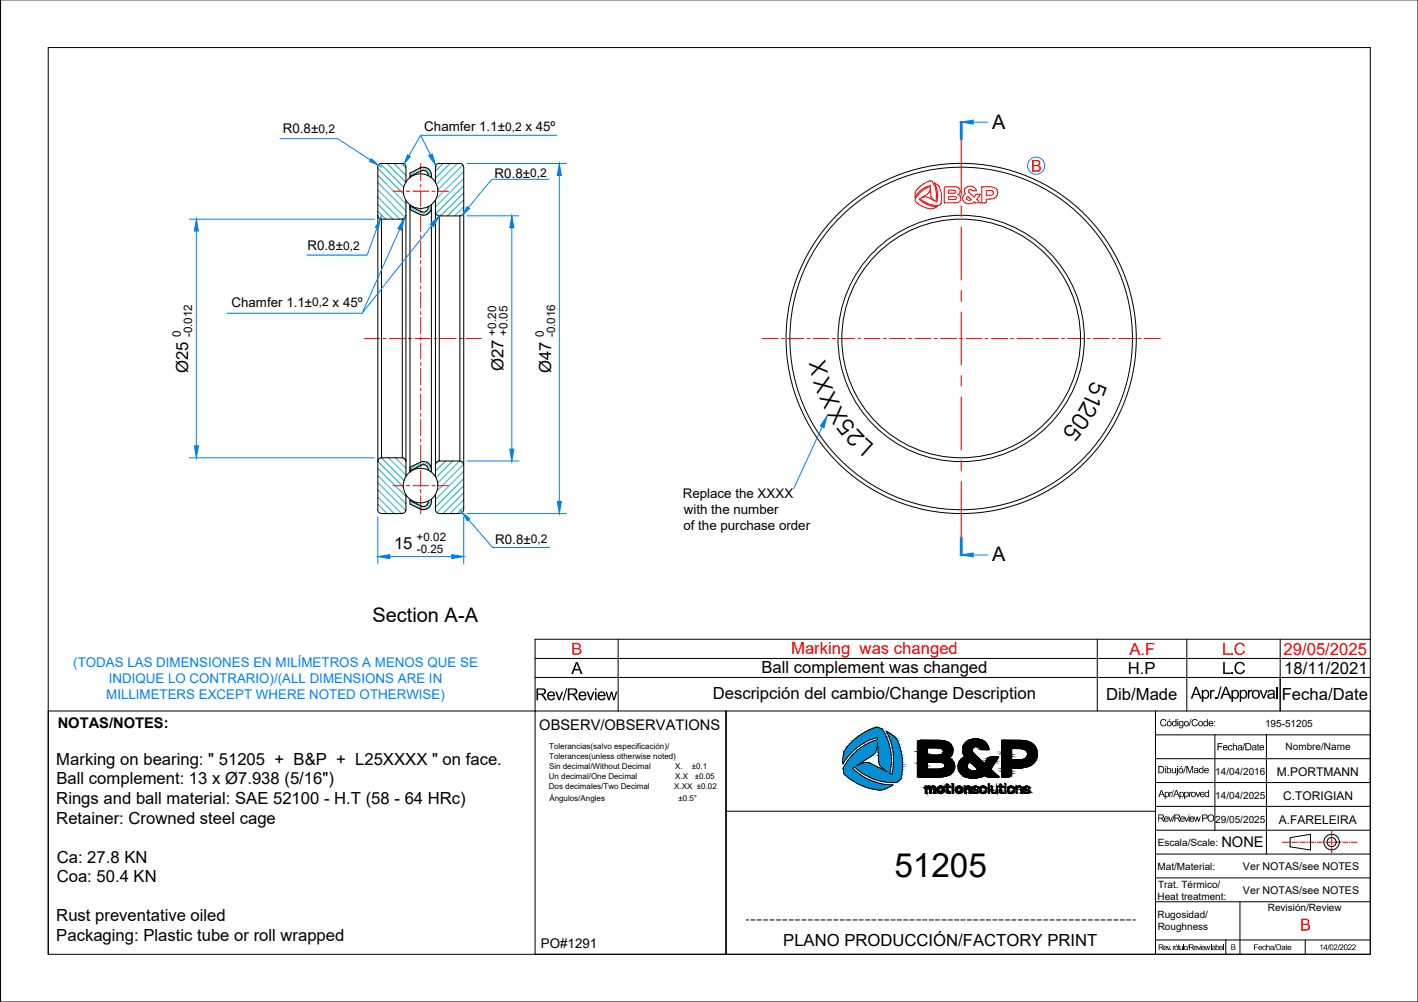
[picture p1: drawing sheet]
<svg xmlns="http://www.w3.org/2000/svg" width="297mm" height="210mm" viewBox="0 0 297 210" stroke-linecap="round" stroke-linejoin="round" font-family="sans-serif">
<defs><g id="words">
<text font-size="7" x="187.4" y="183.8">51205</text>
<g font-size="4.9">
<text x="173.5" y="78.2" transform="rotate(-102 173.5 78.2)">X</text>
<text x="174.6" y="81.4" transform="rotate(-109 174.6 81.4)">X</text>
<text x="227.1" y="83.7" transform="rotate(119 227.1 83.7)">2</text>
<text x="227.7" y="82.3" transform="rotate(115 227.7 82.3)">1</text>
<text x="228.7" y="79.7" transform="rotate(110 228.7 79.7)">5</text>
<text x="176" y="84.4" transform="rotate(-115 176 84.4)">X</text>
<text x="177.7" y="87.3" transform="rotate(-122 177.7 87.3)">X</text>
<text x="179.4" y="89.5" transform="rotate(-128 179.4 89.5)">5</text>
<text x="224.1" y="88.4" transform="rotate(130 224.1 88.4)">5</text>
<text x="225.7" y="86.2" transform="rotate(125 225.7 86.2)">0</text>
<text x="181.3" y="91.5" transform="rotate(-133 181.3 91.5)">2</text>
<text x="183.2" y="93.2" transform="rotate(-138 183.2 93.2)">L</text>
</g>
<g font-size="4.2">
<text x="207.8" y="27.1">A</text>
<text x="207.8" y="117.5">A</text>
<text x="78" y="130.4">Section A-A</text>
</g>
<text font-size="3.5" fill="#007fff" x="215.9" y="36">B</text>
<g font-size="3.5">
<text x="105.5" y="77.7" transform="rotate(-90 105.5 77.7)">Ø27</text>
<text x="39.4" y="78.1" transform="rotate(-90 39.4 78.1)">Ø25</text>
<text x="115.4" y="78.1" transform="rotate(-90 115.4 78.1)">Ø47</text>
<text x="82.5" y="114.9">15</text>
<text x="119.7" y="141.2">A</text>
<text x="159.5" y="141">Ball complement was changed</text>
<text x="236.2" y="141.2">H.P</text>
<text x="256" y="141.2">L.C</text>
<text x="269" y="141.2">18/11/2021</text>
<text x="112.1" y="146.7">Rev/Review</text>
<text x="149.3" y="146.5">Descripción del cambio/Change Description</text>
<text x="231.7" y="146.7">Dib/Made</text>
<text x="249.4" y="146.4">Apr./Approval</text>
<text x="268.5" y="146.7">Fecha/Date</text>
<text x="11.8" y="160.2">Marking on bearing: &quot; 51205 + B&amp;P + L25XXXX &quot; on face.</text>
<text x="11.8" y="164.3">Ball complement: 13 x Ø7.938 (5/16&quot;)</text>
<text x="11.8" y="168.4">Rings and ball material: SAE 52100 - H.T (58 - 64 HRc)</text>
<text x="11.8" y="172.6">Retainer: Crowned steel cage</text>
<text x="11.9" y="180.7">Ca: 27.8 KN</text>
<text x="11.9" y="184.8">Coa: 50.4 KN</text>
<text x="11.8" y="193">Rust preventative oiled</text>
<text x="11.8" y="197">Packaging: Plastic tube or roll wrapped</text>
<text x="164.1" y="198.2">PLANO PRODUCCIÓN/FACTORY PRINT</text>
</g>
<g font-size="3.5" fill="#f00">
<text x="119.7" y="137.2">B</text>
<text x="165.7" y="137">Marking was changed</text>
<text x="236.6" y="137.2">A.F</text>
<text x="256" y="137.2">L.C</text>
<text x="268.9" y="137.2">29/05/2025</text>
<text x="272.3" y="195">B</text>
</g>
<g font-size="3.1">
<text x="12.1" y="152.5">NOTAS/NOTES:</text>
<text x="113" y="153">OBSERV/OBSERVATIONS</text>
<text x="255.8" y="177.5">NONE</text>
</g>
<g font-size="2.8">
<text x="59.3" y="27.9">R0.8±0,2</text>
<text x="88.9" y="27.5">Chamfer 1.1±0,2 x 45º</text>
<text x="103.6" y="37.2">R0.8±0,2</text>
<text x="64.4" y="52.5">R0.8±0,2</text>
<text x="48.5" y="64.2">Chamfer 1.1±0,2 x 45º</text>
<text x="143" y="104.3">Replace the XXXX</text>
<text x="143.2" y="107.6">with the number</text>
<text x="103.7" y="113.9">R0.8±0,2</text>
<text x="143.2" y="111">of the purchase order</text>
<text x="113.3" y="198.5">PO#1291</text>
</g>
<g font-size="2.8" fill="#007fff">
<text x="15.4" y="139.6">(TODAS LAS DIMENSIONES EN MILÍMETROS A MENOS QUE SE</text>
<text x="22.8" y="143">INDIQUE LO CONTRARIO)/(ALL DIMENSIONS ARE IN</text>
<text x="22.3" y="146.4">MILLIMETERS EXCEPT WHERE NOTED OTHERWISE)</text>
</g>
<g font-size="2.5">
<text x="267.5" y="162.6">M.PORTMANN</text>
<text x="268.8" y="167.6">C.TORIGIAN</text>
<text x="267.9" y="172.6">A.FARELEIRA</text>
</g>
<g font-size="2.4">
<text x="37.9" y="70.7" transform="rotate(-90 37.9 70.7)">0</text>
<text x="40.2" y="70.6" transform="rotate(-90 40.2 70.6)">-0.012</text>
<text x="104" y="70.3" transform="rotate(-90 104 70.3)">+0.20</text>
<text x="106.3" y="70.3" transform="rotate(-90 106.3 70.3)">+0.05</text>
<text x="113.9" y="70.7" transform="rotate(-90 113.9 70.7)">0</text>
<text x="116.3" y="70.6" transform="rotate(-90 116.3 70.6)">-0.016</text>
<text x="87.3" y="113.4">+0.02</text>
<text x="87.3" y="115.8">-0.25</text>
</g>
<g font-size="2.2">
<text x="260.4" y="182.2">Ver NOTAS/see NOTES</text>
<text x="260.4" y="187.2">Ver NOTAS/see NOTES</text>
</g>
<g font-size="2.1">
<text x="243.2" y="152.1">d</text>
<text x="265" y="152.3">195-51205</text>
<text x="242.2" y="162">dD</text>
<text x="242.3" y="162">e</text>
<text x="255.2" y="157.2">c</text>
<text x="269.3" y="157.2">Nombre/Name</text>
<text x="242.5" y="167">p</text>
<text x="254.6" y="162.4">14/04/2016</text>
<text x="254.6" y="167.4">14/04/2025</text>
<text x="242.4" y="172.1">eO</text>
<text x="243" y="172.1">/i</text>
<text x="254.6" y="172.4">29/05/2025</text>
<text x="242.5" y="177.2">Escala/Scale:</text>
<text x="242.5" y="182.2">Mat/Material:</text>
<text x="242.6" y="185.9">Trat. Térmico/</text>
<text x="242.5" y="188.4">Heat treatment:</text>
<text x="265.6" y="190.8">Revisión/Review</text>
<text x="242.5" y="192.4">Rugosidad/</text>
<text x="242.5" y="194.9">Roughness</text>
</g>
<g font-size="1.7">
<text x="115" y="161.1">Sin decimal/Without Decimal</text>
<text x="115" y="156.9">Tolerancias(salvo especificación)/</text>
<text x="115" y="159">Tolerances(unless otherwise noted)</text>
<text x="141.5" y="161.1">X.</text>
<text x="144.9" y="161.1">±0.1</text>
<text x="115" y="163.3">Un decimal/One Decimal</text>
<text x="115" y="165.4">Dos decimales/Two Decimal</text>
<text x="115.1" y="167.8">Ángulos/Angles</text>
<text x="141.2" y="165.4">X.XX ±0.02</text>
<text x="141.4" y="163.3">X.X</text>
<text x="142.1" y="167.8">±0.5°</text>
<text x="145.5" y="163.3">±0.05</text>
<text x="242.4" y="199">.ve</text>
<text x="257.8" y="199">B</text>
</g>
</g></defs>
<!-- layer: B1 -->
<g fill="none" stroke="#000" stroke-width=".21">
<path d="M.1 0h296.9v209.9h-296.9zM112.1 137.9h174.9M129.5 133.9v15M229.9 133.9v15M248.6 133.9v15M268.2 133.9v15M287 133.9h-174.9v15h-102v51M112.1 148.9h174.9v51h-174.9zM112.1 141.9h174.9M152.1 148.9v51M242 158.9h45M242 153.9h45"/>
<path d="M242 148.9v51M254.5 153.9v20M265.3 153.9v25M152.1 169.9h89.9M242 178.9h45M242 168.9h45M242 173.9h45M242 163.9h45M270.2 175.5l4.3-.7v3.3l-4.3-.7zM242 188.9h45M242 183.9h45M242 196.9h45"/>
<path d="M256.8 196.9v3M259.7 188.9v11M273.4 196.9v3"/>
<circle cx="278.9" cy="176.4" r="1.63"/>
<circle cx="278.9" cy="176.4" r=".95"/>
</g>
<!-- layer: A1 -->
<g fill="none" stroke="#000" stroke-width=".21">
<path d="M10.1 10h276.9v189.9h-276.9zM79.1 35v71.8a.78 .78 0 0 0 .8 .7l4.4 .1a.87 .87 0 0 0 .7-.8v-3.2M79.9 34.2a.78 .78 0 0 0-.8 .8M79.9 34.3h4.4M84.3 34.2a.78 .78 0 0 1 .7 .8M85 35v3.2M88 35.2a1.75 1.75 0 0 1 1.8 .3 1.75 1.75 0 0 1 .6 1.8M88 35.2l-2.1 1.1v1M88.3 35.8l-2.4 1.2M88.3 35.8a1 1 0 0 1 1.4 1M91.2 35v3.2M92 34.2a.78 .78 0 0 0-.8 .8"/>
<path d="M92 34.3h4.3M96.3 34.2a.78 .78 0 0 1 .8 .8M97.1 35v71.8M79.1 45.1a.78 .78 0 0 0 .8 .8M79.9 45.9h4.4M85 45.1a.78 .78 0 0 1-.7 .8M85 42v57.8M85.9 42.9v56M85.9 43.2l2.4 1.1M85.9 43.9l2.1 1M89.7 43.4a.99 .99 0 0 1-1.4 .9M89.7 43.3v.1"/>
<path d="M90.4 43.4a1.67 1.67 0 0 1-2.4 1.5M90.4 42.9v56M91.2 42v57.8M91.2 44.4a.78 .78 0 0 0 .8 .8M92 45.2h4.3M97.1 44.4a.78 .78 0 0 1-.8 .8M79.1 96.7a.78 .78 0 0 1 .8-.8h4.4a.78 .78 0 0 1 .7 .8M88 96.8a1.67 1.67 0 0 1 2.4 1.5M88 96.9l-2.1 1M89.7 98.5a1.01 1.01 0 0 0-1.4-1.1l-2.4 1.3M96.3 96.6a.78 .78 0 0 1 .8 .8M96.3 96.6h-4.3a.78 .78 0 0 0-.8 .8"/>
<path d="M85.9 104.8l2.4 1.2a1 1 0 0 0 1.4-1M85.9 104.6v1l2.1 1M90.4 104.6a1.74 1.74 0 0 1-.6 1.8 1.74 1.74 0 0 1-1.8 .2M91.2 103.6v3.2a.78 .78 0 0 0 .8 .7l4.3 .1M97.1 106.8a.78 .78 0 0 1-.8 .7M156.3 192.7h.5M157.3 192.7h.9M158.6 192.7h.9M160 192.7h.9M161.3 192.7h.9M162.6 192.7h.9M163.9 192.7h.9"/>
<path d="M165.3 192.7h.9M166.6 192.7h.9M168 192.7h.9M169.3 192.7h.9M170.6 192.7h.9M171.9 192.7h.9M173.3 192.7h.9M174.6 192.7h.9M176 192.7h.9M177.3 192.7h.9M178.6 192.7h.9M179.9 192.7h.9"/>
<path d="M181.3 192.7h.9M182.6 192.7h.9M184 192.7h.9M185.3 192.7h.9M186.6 192.7h.9M187.9 192.7h.9M189.3 192.7h.9M190.6 192.7h.9M192 192.7h.9M193.3 192.7h.9M194.6 192.7h.9M195.9 192.7h.9"/>
<path d="M197.3 192.7h.9M198.6 192.7h.9M200 192.7h.9M201.3 192.7h.9M202.6 192.7h.9M203.9 192.7h.9M205.3 192.7h.9M206.6 192.7h.9M208 192.7h.9M209.3 192.7h.9M210.6 192.7h.9M211.9 192.7h.9"/>
<path d="M213.3 192.7h.9M214.6 192.7h.9M216 192.7h.9M217.3 192.7h.9M218.6 192.7h.9M219.9 192.7h.9M221.3 192.7h.9M222.6 192.7h.9M224 192.7h.9M225.3 192.7h.9M226.6 192.7h.9M228 192.7h.8"/>
<path d="M229.3 192.7h.9M230.6 192.7h.9M232 192.7h.9M233.3 192.7h.9M234.6 192.7h.9M236 192.7h.8M237.3 192.7h.5"/>
<circle cx="88.1" cy="40" r="3.6"/>
<circle cx="201.3" cy="70.9" r="36.7"/>
<circle cx="201.3" cy="70.9" r="25"/>
<circle cx="88.1" cy="101.7" r="3.6"/>
</g>
<!-- layer: F1 -->
<g fill="none" stroke="#f00" stroke-width=".21">
<path d="M268.6 176.4h1.3M270.1 176.4h.2M270.6 176.4h1.1M271.9 176.4h.2M272.4 176.4h1.1M273.7 176.4h.2M274.1 176.4h1.1M275.4 176.4h.3M275.9 176.4h1.1M277.2 176.4h.2M277.7 176.4h1.1M279 174.1v1.1"/>
<path d="M279 175.4v.3M279 175.9v1.1M279 177.2v.2M279 177.6v1.2M279 176.4h.2M279.5 176.4h1.1M280.8 176.4h.2M281.2 176.4h1.1M282.6 176.4h.2M283 176.4h1.3"/>
</g>
<!-- layer: B1 -->
<g fill="#000">
<path d="M122.9 144.9h.3l.5 1.4 .5-1.4h.3l-.6 1.8h-.3zM126.9 144.9h.3l.4 1.4 .4-1.4h.3l.3 1.4 .4-1.4h.3l-.5 1.8h-.3l-.4-1.4-.4 1.4h-.3zM249.5 150.6h.1l-.4 1.6h-.2zM249.7 150.9l.6-.3 .5 .2 .1 .3h-.2l-.2-.3h-.4l-.3 .5v.4l.3 .3 .4-.1 .2-.3 .2 .1-.2 .4-.6 .1-.3-.2-.2-.3zM257.4 156.2l.6-.1 .2 .3h-.2a.35 .35 0 0 0-.6 0 .35 .35 0 0 0 .1 .5l.3 .2 .2-.3h.2l-.3 .4h-.4l-.3-.3zM258.3 155.7h.1v.5l.3-.1 .4 .1v1h-.2v-.7a.27 .27 0 0 0-.3-.3 .27 .27 0 0 0-.2 .4v.6h-.1zM260.7 155.7h.1l-.4 1.5h-.1zM258.9 139l.5-.3h.6l.6 .3 .2 .4-.4 .1-.3-.5h-.7l-.3 .2-.2 .4 .1 .9 .4 .4h.6l.3-.2 .2-.4 .3 .1-.4 .6-.5 .2h-.5l-.6-.5-.2-1.1zM261.4 144.5h.3v.3a.39 .39 0 0 1 .7-.2l-.2 .3a.41 .41 0 0 0-.4 .1 .41 .41 0 0 0-.1 .4v1h-.3zM263.4 155.8l.2-.1v.4h.2l-.2 .1v.8h.2v.2a.25 .25 0 0 1-.3 0 .25 .25 0 0 1-.1-.3v-.7h-.1zM263.8 144.5h.4l.5 1.5 .5-1.5h.3l-.7 1.9h-.2zM245 165.9l.1 .1 .2-.1h.3l-.4 .3-.1 .8h-.1z"/>
<path d="M244.7 171h.2l.3 .9 .3-.9h.2l-.4 1.1h-.2zM245.8 165.5h.1l-.4 1.5h-.2zM245.9 170.6h.2l-.5 1.5h-.1zM245.5 160.9h.1v.8a.28 .28 0 0 0 .4 .1 .28 .28 0 0 0 .2-.3v-.6h.2v1.1h-.2v-.2l-.2 .2-.4-.1-.1-.1zM248.3 160.5h.1l-.4 1.5h-.2zM248.1 171h.2l.3 .9 .3-.9h.2l-.4 1.1h-.2zM248.5 160.5h.3l.4 1.3 .5-1.3h.2v1.5h-.1v-1.3l-.5 1.3h-.2l-.4-1.3v1.3h-.2zM249 165.9l.2 .1 .2-.1h.2v.2l-.4 .1v.8h-.2zM250 171h.2l.3 .9 .2-.9h.2l.2 .9 .3-.9h.1l-.3 1.1h-.2l-.2-.8-.2 .8h-.2zM250.4 165.9h.2l.3 .9 .3-.9h.2l-.4 1.1h-.1zM244.4 198.2h.1l.3 .7 .3-.7h.1l-.3 .8h-.2zM245.2 198.9h.1v.1h-.1z"/>
<path d="M245.7 198.2l.1 .1 .1-.2 .3 .1-.3 .2v.6h-.2zM246.8 197.9l.2-.1v.4h.1l-.1 .1v.6l.2 .1-.4-.1zM247.1 198.2h.2v.4a.21 .21 0 0 0 .1 .3 .21 .21 0 0 0 .2-.3v-.4h.2v.8l-.1-.1-.2 .1a.28 .28 0 0 1-.3 0 .28 .28 0 0 1-.1-.3zM247.8 197.8h.2v1.2h-.2zM249 197.8l-.2 1.3h-.1zM250.7 198.2h.2l.2 .7 .3-.7h.1l-.3 .8h-.1zM252.3 198.2h.2l.2 .7 .1-.7h.2l.2 .6 .2-.6h.1l-.3 .8h-.1l-.2-.7-.1 .7h-.2zM253.7 197.8h.2v1.2h-.2zM256.1 197.8h.2v1.2h-.2zM262.7 197.8h.8v.2h-.6v.3h.5v.2h-.5v.5h-.2zM264.5 198.3l.1-.1a.38 .38 0 0 1 .6 .2l-.2-.1a.27 .27 0 0 0-.4 .3 .27 .27 0 0 0 .4 .2l.2-.1-.3 .4-.4-.2zM265.2 197.8h.2v.5l.1-.2 .4 .1 .1 .8h-.2v-.5a.22 .22 0 0 0-.2-.2 .22 .22 0 0 0-.2 .3v.4h-.2z"/>
<path d="M267.2 197.8h.1l-.3 1.3h-.1zM269.4 197.9l.1-.1v.4h.2l-.2 .1v.6l.2 .1-.3-.1v-.6h-.1zM276.5 198.1l.5-.3v1.2h-.2v-.9l-.2 .2zM278.4 197.8h.1l-.3 1.3h-.1zM280.5 197.8h.2l-.4 1.3h-.1zM279.5 197.9l.3-.1a.43 .43 0 0 1 .3 .5 .43 .43 0 0 1-.3 .4l-.2 .2h.6v.1h-.8l.3-.4a.32 .32 0 0 0 .3-.3 .32 .32 0 0 0-.2-.4l-.4 .3zM280.7 198l.2-.2 .5 .2v.3l-.6 .6h.6v.1h-.8l.5-.6a.24 .24 0 0 0 .2-.2 .24 .24 0 0 0-.2-.2 .24 .24 0 0 0-.3 .2h-.1zM282.4 198l.4-.2a.44 .44 0 0 1 .3 .5 .44 .44 0 0 1-.4 .4l-.1 .2h.6v.1h-.9l.6-.6a.27 .27 0 0 0 .1-.3 .27 .27 0 0 0-.3-.2l-.2 .3zM283.3 198l.1-.2 .6 .2v.3l-.6 .6h.6v.1h-.8l.5-.7a.24 .24 0 0 0 0-.4 .24 .24 0 0 0-.3 .3h-.2z"/>
<path d="M121.3 145.2l.5-.4 .6 .1 .3 .3 .1 .7h-1.3l.1 .4 .4 .2 .3-.1 .2-.3h.3l-.2 .4-.7 .2-.5-.3-.2-.3zM121.7 145.2l-.2 .4h1l-.3-.5z"/>
<path d="M124.7 144.2h.3v.3h-.3zM124.7 144.9h.3v1.8h-.3z"/>
<path d="M125.4 145l.4-.2h.4l.5 .3 .2 .8h-1.4l.1 .3 .4 .3 .4-.1 .1-.3h.3l-.3 .5-.5 .1-.7-.3-.1-.8zM125.8 145.1l-.3 .5h1l-.1-.4z"/>
<path d="M244.4 151.6a.55 .55 0 0 1 1.1 0 .55 .55 0 0 1-1.1 0zM244.7 151.2l-.1 .5a.36 .36 0 0 0 .6 .2 .36 .36 0 0 0-.1-.6zM245 150.6h.2l-.4 .3z"/>
<path d="M245.6 151.2l.3-.2 .3 .2v-.6h.3v1.5l-.2-.1-.2 .2-.4-.1-.2-.4zM245.7 151.3v.1a.36 .36 0 0 0 .1 .5 .36 .36 0 0 0 .4 0 .36 .36 0 0 0 0-.5l-.1-.2z"/>
<path d="M246.6 150.6h.2v.2h-.2zM246.6 151.1h.2v1h-.2z"/>
<path d="M247 151.2l.3-.2 .4 .2 .2-.1-.1 1.3-.5 .2-.3-.3 .1-.1a.3 .3 0 0 0 .4 .2 .3 .3 0 0 0 .2-.4l-.1 .1-.6-.1-.1-.3zM247.3 151.2l-.2 .6 .4 .2 .2-.1v-.5l-.1-.2z"/>
<path d="M248 151.6a.55 .55 0 0 1 1.1 0 .55 .55 0 0 1-1.1 0zM248.3 151.2l-.1 .5 .2 .2a.38 .38 0 0 0 .4-.3 .38 .38 0 0 0-.5-.4z"/>
<path d="M251.1 151.2l.3-.2 .5 .2 .1 .6-.2 .3-.4 .1-.3-.3-.1-.4zM251.4 151.2l-.2 .2a.38 .38 0 0 0 .2 .6 .38 .38 0 0 0 .5-.3 .38 .38 0 0 0-.2-.5z"/>
<path d="M252.2 151.2l.2-.2 .4 .2v-.6h.2v1.5l-.2-.1-.4 .2-.2-.2zM252.4 151.2l-.1 .2v.4a.36 .36 0 0 0 .6 0 .36 .36 0 0 0-.2-.6z"/>
<path d="M253.2 151.2l.6-.2 .4 .4v.3h-.8a.3 .3 0 0 0 .2 .3 .3 .3 0 0 0 .3-.2h.3l-.3 .3-.6-.1-.2-.3zM253.5 151.2l-.1 .3h.5v-.3z"/>
<path d="M254.3 151.1h.2v.2h-.2zM254.3 151.9h.2v.2h-.2z"/>
<path d="M256.2 156.3l.4-.2h.3l.3 .6h-.8v.1l.2 .3 .3-.3 .3 .1-.1 .1-.2 .2h-.5l-.3-.4zM256.4 156.3v.2h.5l-.1-.3z"/>
<path d="M258 144.5h.3v.3l.3-.3 .6 .1 .4 .8-.1 .5-.3 .4-.6 .1-.3-.3v.9h-.3zM258.4 144.9l-.1 .4v.5l.2 .3h.5l.2-.4v-.7l-.3-.2z"/>
<path d="M259.7 144.5h.3v.3l.3-.3h.5l.3 .3 .2 .4-.1 .6-.3 .5-.6 .1-.3-.3v.9h-.3zM260.2 144.9l-.2 .4 .2 .7a.64 .64 0 0 0 .7-.2 .64 .64 0 0 0 0-.8l-.3-.2z"/>
<path d="M259.4 156.2l.5-.1 .3 .1 .1 1h-.2l-.1-.2-.2 .2-.5-.1v-.4l.3-.1a.25 .25 0 0 0 .3 0 .25 .25 0 0 0 .1-.3l-.4-.1-.2 .2h-.1zM259.5 156.7a.24 .24 0 0 0 .1 .3 .24 .24 0 0 0 .4 0 .24 .24 0 0 0-.1-.4z"/>
<path d="M260.9 155.7h.7l.4 .2 .2 .7-.3 .5-1 .1zM261.1 155.8v1.2h.6l.2-.4v-.5l-.3-.3z"/>
<path d="M262.4 144.8l.5-.3 .8 .2 .2 .6-.1 .7-.6 .4-.6-.1-.4-.5zM262.7 144.9l-.2 .4 .1 .5 .1 .3h.5l.4-.4v-.7l-.4-.2z"/>
<path d="M262.4 156.1h.5l.2 .1 .2 1h-.3v-.2l-.2 .2-.5-.1a.44 .44 0 0 1 .1-.5 .44 .44 0 0 1 .6-.1 .26 .26 0 0 0-.2-.3 .26 .26 0 0 0-.3 .2h-.2zM262.5 156.7a.27 .27 0 0 0 .2 .4 .27 .27 0 0 0 .3-.4z"/>
<path d="M263.9 156.2l.6-.1 .3 .5v.1l-.8 .1a.3 .3 0 0 0 .3 .3 .3 .3 0 0 0 .3-.3l.2 .1-.2 .3-.6-.1-.2-.2zM264.1 156.3l-.1 .2h.6l-.2-.3z"/>
<path d="M265.8 144.6l.7-.1 .4 .2 .2 1.7h-.3v-.3l-.5 .3-.8-.2v-.6l.4-.3h.5a.3 .3 0 0 0 .3-.4 .3 .3 0 0 0-.4-.1h-.3l-.2 .3-.3-.1zM265.9 145.6a.4 .4 0 0 0 .2 .6 .4 .4 0 0 0 .5-.3h.1a.21 .21 0 0 0 0-.4 .21 .21 0 0 0-.3 .1z"/>
<path d="M244 165.9l.2 .1 .4-.1 .3 .4v.4l-.2 .3-.5-.1v.5h-.2zM244.3 166l-.1 .7a.36 .36 0 0 0 .5 0 .36 .36 0 0 0 0-.5l-.2-.2z"/>
<path d="M244.4 160.5h.2v.5l.5-.1 .2 .2v.6l-.2 .3-.5-.1-.2 .1zM244.7 161.1l-.1 .2a.35 .35 0 0 0 .1 .5 .35 .35 0 0 0 .4-.1 .35 .35 0 0 0 0-.4l-.1-.3z"/>
<path d="M246.3 165.5h.2l.6 1.5h-.2l-.2-.5h-.6l-.2 .5h-.2zM246.4 165.6l-.2 .8h.5z"/>
<path d="M246 170.6h.7a.43 .43 0 0 1 .5 .4 .43 .43 0 0 1-.4 .5l.5 .6h-.2l-.5-.6h-.4v.6h-.2zM246.2 170.8v.5h.4a.27 .27 0 0 0 .4-.2 .27 .27 0 0 0-.3-.3z"/>
<path d="M246.5 160.5h.2v.2h-.2zM246.5 160.9h.2v1.2a.29 .29 0 0 1-.1 .3 .29 .29 0 0 1-.3 0l.2-.2z"/>
<path d="M247 161l.6-.1 .2 .1 .1 .5-.3 .4-.4 .1-.3-.2zM247.1 161.1l-.1 .3a.37 .37 0 0 0 .6 .4 .37 .37 0 0 0 0-.7l-.1-.1zM247.4 160.5h.2l-.3 .3z"/>
<path d="M247.1 165.9l.2 .1 .4-.1 .3 .3-.1 .7-.3 .1-.3-.1v.5h-.2zM247.4 166l-.1 .6a.37 .37 0 0 0 .6 0 .37 .37 0 0 0-.2-.6z"/>
<path d="M247.3 171.3l.3-.3 .5 .1 .1 .5-.8 .1 .3 .3 .5-.2-.1 .2-.2 .1h-.5l-.2-.3zM247.5 171.2l-.1 .3h.6l-.2-.3z"/>
<path d="M248.1 165.9l.1 .1 .2-.1 .5 .1 .1 .4-.3 .6-.4-.1v.5h-.2zM248.4 166l-.2 .3 .1 .3a.34 .34 0 0 0 .5 .1 .34 .34 0 0 0 0-.5z"/>
<path d="M249 170.6h.2v.2h-.2zM249 171h.2v1.1h-.2z"/>
<path d="M249.5 166.5a.55 .55 0 0 1 1.1 0 .55 .55 0 0 1-1.1 0zM249.8 166l-.1 .6a.35 .35 0 0 0 .5 .2 .35 .35 0 0 0 .1-.5l-.2-.3z"/>
<path d="M249.3 171.2l.5-.2 .3 .3 .1 .3h-.8l.3 .4 .5-.2-.2 .3h-.5l-.3-.2zM249.5 171.2l-.1 .3h.6a.32 .32 0 0 0-.2-.3 .32 .32 0 0 0-.3 0z"/>
<path d="M250.2 161l.4-.1a.34 .34 0 0 1 .4 .4l.1 .7-.2-.1-.4 .1a.35 .35 0 0 1-.4-.5 .35 .35 0 0 1 .5-.2h.2a.26 .26 0 0 0-.2-.3 .26 .26 0 0 0-.3 .2h-.2zM250.3 161.6a.24 .24 0 0 0 .1 .3 .24 .24 0 0 0 .3-.1l.2-.4z"/>
<path d="M251.8 170.6h.8l.4 .3-.2 .5-.8 .1v.6h-.2zM252 170.8v.5l.8-.1-.1-.4z"/>
<path d="M251.2 161.1l.2-.2 .5 .1v-.5h.2v1.5l-.2-.1-.5 .1-.2-.2zM251.5 161.1l-.2 .3 .1 .3a.38 .38 0 0 0 .6-.2 .38 .38 0 0 0-.3-.5z"/>
<path d="M251.4 166l.6-.1 .3 .3v.3h-.8l.1 .1a.3 .3 0 0 0 .3 .3 .3 .3 0 0 0 .3-.3l.1 .1-.2 .3-.6-.1-.1-.2zM251.7 166l-.2 .3h.7l-.2-.3z"/>
<path d="M252.9 171.4a.76 .76 0 0 1 1.5 0 .76 .76 0 0 1-1.5 0zM253.3 170.9l-.2 .3 .1 .6 .3 .2 .5-.1 .2-.3-.1-.6-.2-.2z"/>
<path d="M252.4 161l.5-.1 .3 .3v.3h-.8a.3 .3 0 0 0 .3 .3 .3 .3 0 0 0 .3-.2l.2 .1-.2 .3-.7-.1-.1-.6zM252.5 161.1l-.1 .2h.6l-.2-.3z"/>
<path d="M252.4 166.1l.2-.2 .5 .1v-.5h.2v1.5l-.2-.2-.2 .2-.4-.1zM252.7 166l-.2 .3v.3a.33 .33 0 0 0 .6 .1 .33 .33 0 0 0-.1-.5z"/>
<path d="M243.7 198.3l.3-.2 .4 .1 .1 .4-.7 .1 .2 .2 .5-.1-.1 .1-.3 .2-.3-.1zM243.9 198.3v.2h.4a.25 .25 0 0 0-.1-.2 .25 .25 0 0 0-.3 0z"/>
<path d="M246 198.6a.45 .45 0 0 1 .9 0 .45 .45 0 0 1-.9 0zM246.2 198.6a.3 .3 0 0 0 .6 0 .3 .3 0 0 0-.6 0zM246.5 197.8h.2l-.4 .2z"/>
<path d="M248 198.6a.45 .45 0 0 1 .9 0 .45 .45 0 0 1-.9 0zM248.1 198.6a.3 .3 0 0 0 .6 0 .3 .3 0 0 0-.6 0z"/>
<path d="M249.1 197.8h.8l.1 .2v.3l-.3 .2 .4 .5h-.2l-.4-.5h-.3v.5h-.1zM249.2 198v.3h.4a.2 .2 0 0 0 .3-.1 .2 .2 0 0 0-.3-.2z"/>
<path d="M250.1 198.3l.2-.2 .4 .1 .2 .4-.7 .1 .2 .2 .5-.1-.1 .1-.3 .2-.3-.1zM250.3 198.3l-.1 .2h.5l-.1-.2z"/>
<path d="M251.5 197.8h.2v.2h-.2zM251.5 198.2h.2v.8h-.2z"/>
<path d="M251.7 198.3l.5-.2 .2 .3v.2h-.6a.26 .26 0 0 0 .2 .3 .26 .26 0 0 0 .3-.2l.1 .1-.1 .2h-.5l-.2-.3zM251.9 198.3l-.1 .2h.5l-.1-.2z"/>
<path d="M253.9 198.3l.3-.2a.28 .28 0 0 1 .3 .1 .28 .28 0 0 1 .1 .3l.1 .5h-.4a.3 .3 0 0 1-.4-.3 .3 .3 0 0 1 .4-.2 .17 .17 0 0 0 .1-.3 .17 .17 0 0 0-.3 .1l-.1 .1zM254.1 198.7a.2 .2 0 0 0 .2 .2 .2 .2 0 0 0 .2-.2z"/>
<path d="M254.7 197.8h.1v.5l.4-.2 .2 .3-.2 .6-.4-.1-.1 .1zM254.9 198.3l-.1 .3a.27 .27 0 0 0 .4 .3 .27 .27 0 0 0 .1-.5l-.2-.1z"/>
<path d="M255.4 198.3l.2-.2 .5 .2v.3h-.6l.2 .3 .4-.1-.1 .2-.6-.1zM255.6 198.3l-.1 .2h.5l-.1-.2z"/>
<path d="M263.6 198.3l.3-.2 .4 .1 .1 .4-.7 .1 .2 .2 .5-.1-.1 .1-.3 .2-.3-.1zM263.9 198.3l-.1 .2h.4l-.1-.2z"/>
<path d="M266.2 198.2l.4-.1 .2 .2 .1 .7-.6 .1-.2-.2a.33 .33 0 0 1 .1-.4 .33 .33 0 0 1 .4 0 .2 .2 0 0 0-.1-.3 .2 .2 0 0 0-.3 .2h-.1zM266.3 198.7a.2 .2 0 0 0 .1 .3 .2 .2 0 0 0 .2-.3l.1-.1z"/>
<path d="M267.4 197.8h.7l.2 .2 .1 .6-.3 .4h-.7zM267.5 198v.9h.5l.2-.3-.1-.6z"/>
<path d="M268.5 198.2h.2a.32 .32 0 0 1 .4 0 .32 .32 0 0 1 .1 .3l.1 .5h-.4a.28 .28 0 0 1-.4 0 .28 .28 0 0 1 0-.4l.2-.1a.2 .2 0 0 0 .3-.1 .2 .2 0 0 0-.2-.2 .2 .2 0 0 0-.2 .2h-.1zM268.6 198.7a.2 .2 0 0 0 .2 .3 .2 .2 0 0 0 .2-.1 .21 .21 0 0 0-.1-.3 .21 .21 0 0 0-.3 .1z"/>
<path d="M269.7 198.3l.5-.2 .3 .3v.2h-.6a.26 .26 0 0 0 .2 .3 .26 .26 0 0 0 .3-.2l.1 .1-.2 .2h-.4l-.2-.3zM269.9 198.3v.2h.5l-.1-.2z"/>
<path d="M277.8 197.8h.1v.8h.2l-.2 .1v.3h-.1v-.3h-.6zM277.8 198l-.4 .6h.4z"/>
<path d="M278.6 198l.5-.2 .2 .2v.8l-.2 .2h-.3l-.2-.2zM278.8 198l-.1 .6a.27 .27 0 0 0 .3 .3 .27 .27 0 0 0 .2-.4v-.1a.33 .33 0 0 0-.4-.4z"/>
<path d="M281.6 198l.5-.2 .2 .3v.7l-.2 .2h-.4l-.2-.2zM281.8 198l-.1 .6a.22 .22 0 0 0 .1 .3 .22 .22 0 0 0 .3-.2v-.7z"/>
</g>
<path d="M267.4 143.9v2.5" fill="none" stroke="#000" stroke-width=".3"/>
<!-- layer: 02 -->
<g fill="#000" stroke="#000" stroke-width=".21">
<path d="M196.7 156.7h2.9zM196.8 158.2h2.6zM204 154.8h.7zM214.6 157h2.6zM198.6 166.2h.2zM198.6 166.2h.4zM198.8 165.9h.2zM200.7 166.2h.2zM200.7 166.2h.4zM203.3 163h1.2zM203.7 165.8h.2zM204.4 160.7h3.4z"/>
<path d="M204.8 165.1h.2zM206.7 162.7h2.5zM208.1 166.2h.3zM209.9 166h.3zM213.5 164.7h.1zM214.4 165.8h.2zM214.9 166.2h.2zM214.9 166.2h.4zM215.5 165.1h.2z"/>
<path d="M192.2 156.7l2.1 .1zM192.2 156.7l2.1 .1zM192.2 156.8h2.1zM192.2 156.8h2.1z"/>
<path d="M192.2 156.8l2.1 .1v-.1zM192.2 156.8l2.1 .1h-2.1z"/>
<path d="M192.2 156.9l2.1 .4v-.4zM192.2 156.9l2.1 .4h-2.1z"/>
<path d="M192.2 157.3l2.1 .2v-.2zM192.2 157.3l2.1 .2h-2.1z"/>
<path d="M192.2 157.5l2.1 .4v-.4zM192.2 157.5l2.1 .4h-2.1z"/>
<path d="M192.2 157.9l2.1 .1zM192.2 157.9l2.1 .1z"/>
<path d="M192.2 158l2.1 .1v-.1zM192.2 158l2.1 .1h-2.1z"/>
<path d="M192.2 158.1l2.1 .1zM192.2 158.1l2.1 .1z"/>
<path d="M192.2 159.7h2.1zM192.2 159.7h2.1z"/>
<path d="M192.2 159.7l2.1 .2v-.2zM192.2 159.7l2.1 .2h-2.1z"/>
<path d="M192.2 159.9l2.1 .5v-.5zM192.2 159.9l2.1 .5h-2.1z"/>
<path d="M192.7 155.1h4.7zM192.6 155.1h4.8z"/>
<path d="M192.6 155.1h4.8zM192.5 155.1h4.9z"/>
<path d="M192.5 155.1l5.5 .2-.6-.2zM192.3 155.3l.2-.2 5.5 .2z"/>
<path d="M192.3 155.3h5.7zM192.3 155.3h5.7z"/>
<path d="M192.3 155.3l6.1 .1-.4-.1zM192.3 155.3l6.1 .1h-6.2z"/>
<path d="M192.2 155.4h6.3zM192.2 155.4h6.3z"/>
<path d="M192.2 155.4l6.6 .2-.3-.2zM192.2 155.4l6.6 .2h-6.6z"/>
<path d="M192.2 158.8l6.7 .1zM192.2 158.8l6.7 .1z"/>
<path d="M192.2 155.6l6.7 .1zM192.2 155.6l6.7 .1z"/>
<path d="M192.2 158.7l6.4 .1 .2-.1zM192.2 158.7l6.4 .1h-6.4z"/>
<path d="M192.2 155.7h6.8zM192.2 155.7h6.8z"/>
<path d="M192.2 158.9l7 .1-.3-.1zM192.2 158.9l7 .1h-7z"/>
<path d="M192.2 155.7l7 .3-.2-.3zM192.2 155.7l7 .3h-7z"/>
<path d="M192.2 158.5l6.6 .2 .3-.2zM192.2 158.5l6.6 .2h-6.6z"/>
<path d="M192.2 156h7zM192.2 156h7z"/>
<path d="M192.2 156l7.2 .3-.2-.3zM192.2 156l7.2 .3h-7.2z"/>
<path d="M192.2 159l7.2 .2-.2-.2zM192.2 159l7.2 .2h-7.2z"/>
<path d="M192.2 158.3l6.9 .2 .1-.2zM192.2 158.3l6.9 .2h-6.9z"/>
<path d="M197 158.1l2.4 .1zM196.8 158.2h2.6zM196.7 158.2h2.7z"/>
<path d="M196.7 158.2h2.7zM196.5 158.2h2.9z"/>
<path d="M192.2 158.2l7 .1 .2-.1zM192.2 158.2l7 .1h-7z"/>
<path d="M192.2 156.3l7.2 .1zM192.2 156.3l7.2 .1z"/>
<path d="M192.2 156.4l7.4 .3-.2-.3zM192.2 156.4l7.4 .3h-7.4z"/>
<path d="M197.2 158h2.2zM197 158.1h2.4z"/>
<path d="M192.2 159.2h7.2zM192.2 159.2h7.2z"/>
<path d="M192.2 159.2l7.4 .2-.2-.2zM192.2 159.2l7.4 .2h-7.4z"/>
<path d="M197.3 158h2.2zM197.2 158h2.2z"/>
<path d="M197.5 157.8l2 .2v-.2zM197.5 157.8l2 .2h-2.2z"/>
<path d="M197.5 157.7h2zM197.5 157.7l2 .1z"/>
<path d="M196.5 156.7h3.1zM196.5 156.7h3.1zM196.7 156.7h2.9z"/>
<path d="M196.9 156.7l2.7 .1zM196.9 156.7l2.7 .1z"/>
<path d="M197 156.8h2.6zM197 156.8h2.6z"/>
<path d="M197.2 156.8l2.4 .1zM197.2 156.8l2.4 .1z"/>
<path d="M197.3 156.9l2.3 .1v-.1zM197.3 156.9l2.3 .1h-2.1z"/>
<path d="M197.6 157.4l2 .3v-.3zM197.6 157.4l2 .3h-2z"/>
<path d="M197.6 157.7h2zM197.6 157.7h1.9z"/>
<path d="M197.5 157l2.1 .2v-.2zM197.5 157l2.1 .2h-2z"/>
<path d="M197.6 157.2h2zM197.6 157.2h2z"/>
<path d="M197.6 157.2l2 .2v-.2zM197.6 157.2l2 .2h-2z"/>
<path d="M192.2 159.4l7.6 .3-.2-.3zM192.2 159.4l7.6 .3h-7.6z"/>
<path d="M196.8 159.7h3zM196.8 159.7h3z"/>
<path d="M197.3 159.7l2.6 .1zM197.3 159.7l2.6 .1z"/>
<path d="M197.5 159.8l2.4 .1zM197.5 159.8l2.4 .1z"/>
<path d="M197.6 159.9l2.3 .1v-.1zM197.6 159.9l2.3 .1h-2.1z"/>
<path d="M197.8 160l2.1 .1v-.1zM197.8 160l2.1 .1h-2z"/>
<path d="M201.6 157.5h2.1zM201.6 157.5h2.1z"/>
<path d="M200.8 160l1.8 .2 .2-.2zM200.8 160l1.8 .2h-1.9z"/>
<path d="M200.8 159.9h2zM200.8 159.9l2 .1z"/>
<path d="M200.8 159.8l2 .1 .1-.1zM200.8 159.8l2 .1h-2z"/>
<path d="M200.9 159.7l2 .1 .2-.1zM200.9 159.7l2 .1h-2.1z"/>
<path d="M200.9 159.6h2.3zM200.9 159.6l2.2 .1z"/>
<path d="M201.6 157.1l2.1 .1zM201.6 157.1l2.1 .1z"/>
<path d="M201.6 157.2l2.1 .3v-.3zM201.6 157.2l2.1 .3h-2.1z"/>
<path d="M201.6 156.8l2.1 .3v-.3zM201.6 156.8l2.1 .3h-2.1z"/>
<path d="M201.6 157.5l2.3 .2-.2-.2zM201.6 157.5l2.3 .2h-2.2z"/>
<path d="M201.6 156.8h2.2zM201.6 156.8h2.1z"/>
<path d="M201.7 156.6l2.1 .2 .1-.2zM201.7 156.6l2.1 .2h-2.2z"/>
<path d="M201.7 157.7l2.2 .1zM201.7 157.7l2.2 .1z"/>
<path d="M201.7 157.8l2.4 .1-.2-.1zM201.7 157.8l2.4 .1h-2.3z"/>
<path d="M201.7 156.5l2.2 .1 .2-.1zM201.7 156.5l2.2 .1h-2.2z"/>
<path d="M201.8 157.9l2.5 .2-.2-.2zM201.8 157.9l2.5 .2h-2.4zM201.9 158.1h2.4zM201.9 158.1h2.4z"/>
<path d="M201.7 156.4h2.5zM201.7 156.4l2.4 .1z"/>
<path d="M201.9 158.1l2.6 .3-.2-.3zM201.9 158.1l2.6 .3h-2.5z"/>
<path d="M201.7 156.4h2.8zM201.7 156.4h2.5z"/>
<path d="M202 158.4l2.6 .1zM202 158.4l2.6 .1z"/>
<path d="M202.1 158.5l2.8 .2-.3-.2zM201.8 158.7l.3-.2 2.8 .2z"/>
<path d="M204 154.8h1zM203.9 154.8h1.1z"/>
<path d="M201.8 158.7l3.1 .1zM201.8 158.7l3.1 .1h-3.2z"/>
<path d="M201.7 158.8h3.3zM201.5 158.8h3.5z"/>
<path d="M203.9 154.8l1.2 .1zM203.6 154.9h1.5z"/>
<path d="M201.5 158.8l3.6 .1zM201.5 158.8l3.6 .1z"/>
<path d="M201.5 158.9l3.8 .2-.2-.2zM201.5 158.9l3.8 .2h-4z"/>
<path d="M203.6 154.9l1.9 .1zM203.3 155h2.2zM203.3 155h2.2zM203.3 155h2.2z"/>
<path d="M201.3 159.1l4.3 .2-.3-.2zM201.3 159.1l4.3 .2h-4.5z"/>
<path d="M203.3 155l2.5 .1-.3-.1zM202.9 155.1l.4-.1 2.5 .1z"/>
<path d="M201.1 159.3l4.5 .1zM201.1 159.3l4.5 .1z"/>
<path d="M201.1 159.4l4.7 .2-.2-.2zM201.1 159.4l4.7 .2h-4.9z"/>
<path d="M202.9 155.1l3.1 .1zM202.8 155.2h3.2z"/>
<path d="M200.9 159.6h5zM200.9 159.6h5zM200.9 159.6h5zM200.9 159.6h5z"/>
<path d="M203.2 159.6l2.7 .1zM203.2 159.6l2.7 .1z"/>
<path d="M203.2 159.7h2.7zM203.2 159.7h2.7z"/>
<path d="M203.3 159.7l2.7 .1zM203.3 159.7l2.7 .1z"/>
<path d="M202.8 155.2l3.3 .1zM202.6 155.3h3.5z"/>
<path d="M203.4 159.8l2.7 .1zM203.4 159.8l2.7 .1z"/>
<path d="M202.6 155.3l3.8 .2-.3-.2zM202.4 155.5l.2-.2 3.8 .2zM202.4 155.5h4zM202.4 155.5h4z"/>
<path d="M203.4 159.9h2.8zM203.4 159.9h2.8z"/>
<path d="M203.5 159.9h2.7zM203.5 159.9h2.7z"/>
<path d="M203.5 159.9h2.7zM203.5 159.9h2.7z"/>
<path d="M202.4 155.5l4.2 .2-.2-.2zM202.1 155.7l.3-.2 4.2 .2z"/>
<path d="M202.1 155.7l4.6 .1zM202.1 155.7l4.6 .1z"/>
<path d="M202.1 155.8l4.6 .1v-.1zM202.1 155.8l4.6 .1h-4.7z"/>
<path d="M202 155.9l4.9 .2-.2-.2zM202 155.9l4.9 .2h-5.1z"/>
<path d="M201.8 156.1l5.1 .1zM201.8 156.1l5.1 .1z"/>
<path d="M201.8 156.2l5.2 .2-.1-.2zM201.8 156.2l5.2 .2h-5.3z"/>
<path d="M204.5 156.4h2.5zM204.5 156.4h2.5z"/>
<path d="M204.8 156.4h2.2zM204.8 156.4h2.2z"/>
<path d="M204.8 156.4l2.2 .2v-.2zM204.8 156.4l2.2 .2h-2.1z"/>
<path d="M204.9 156.6h2.2zM204.9 156.6h2.2z"/>
<path d="M205 156.6l2.1 .2v-.2zM205 156.6l2.1 .2h-1.9z"/>
<path d="M205.2 156.8l2 .2-.1-.2zM205.2 156.8l2 .2h-1.8z"/>
<path d="M205.4 157h1.8zM205.4 157h1.8z"/>
<path d="M205.6 157h1.6zM205.6 157h1.6z"/>
<path d="M203.6 159.9l4.6 .2 .1-.2zM203.6 159.9l4.6 .2h-4.5z"/>
<path d="M206.3 159.9h2zM206.3 159.9h2z"/>
<path d="M206.3 159.9h2.1zM206.3 159.9h2z"/>
<path d="M206.4 159.8h2zM206.4 159.8l2 .1z"/>
<path d="M206.6 159.4l1.8 .4 .2-.4zM206.6 159.4l1.8 .4h-2z"/>
<path d="M206.9 159h2zM206.9 159h2z"/>
<path d="M206.8 159l1.8 .4 .3-.4zM206.8 159l1.8 .4h-2zM206.6 159.4h2zM206.6 159.4h2z"/>
<path d="M206.9 158.9h2zM206.9 158.9l2 .1z"/>
<path d="M207 158.8h2zM207 158.8h2z"/>
<path d="M207 158.8h2zM207 158.8l1.9 .1z"/>
<path d="M207.1 158.7l1.9 .1 .1-.1zM207.1 158.7l1.9 .1h-2z"/>
<path d="M207.2 158.7h1.9zM207.2 158.7h1.9z"/>
<path d="M207.4 158.6h1.8zM207.3 158.6h1.9z"/>
<path d="M207.3 158.6h1.9zM207.2 158.7h1.9z"/>
<path d="M209.8 156.8l2.1 .1zM209.8 156.8l2.1 .1zM209.8 156.9h2.1zM209.8 156.9h2.1z"/>
<path d="M209.8 156.9h2.1zM209.8 156.9h2.1z"/>
<path d="M209.8 156.9l2.1 .3v-.3zM209.8 156.9l2.1 .3h-2.1z"/>
<path d="M209.8 157.2l2.1 .3v-.3zM209.8 157.2l2.1 .3h-2.1z"/>
<path d="M209.8 157.5l2.1 .1zM209.8 157.5l2.1 .1z"/>
<path d="M209.8 157.6l2.1 .4v-.4zM209.8 157.6l2.1 .4h-2.1z"/>
<path d="M209.8 158l2.1 .4v-.4zM209.8 158l2.1 .4h-2.1z"/>
<path d="M209.8 158.4l2.1 .4v-.4zM209.8 158.4l2.1 .4h-2.1z"/>
<path d="M209.8 158.8l2.1 .1v-.1zM209.8 158.8l2.1 .1h-2.1z"/>
<path d="M209.8 158.9l2.1 .2v-.2zM209.8 158.9l2.1 .2h-2.1z"/>
<path d="M209.8 159.1h2.1zM209.8 159.1h2.1z"/>
<path d="M209.8 159.1h2.1zM209.8 159.1h2.1z"/>
<path d="M209.8 155.1h4.5zM209.8 155.1h4.5z"/>
<path d="M209.8 155.1l5 .1zM209.8 155.1l5 .1z"/>
<path d="M209.8 155.2h5zM209.8 155.2h5z"/>
<path d="M209.8 155.2l5.5 .1zM209.8 155.2l5.5 .1z"/>
<path d="M209.8 155.3l5.8 .1-.3-.1zM209.8 155.3l5.8 .1h-5.8z"/>
<path d="M209.8 155.4l5.9 .1zM209.8 155.4l5.9 .1z"/>
<path d="M209.8 155.5l6.3 .1-.4-.1zM209.8 155.5l6.3 .1h-6.3z"/>
<path d="M209.8 155.6l6.5 .2-.2-.2zM209.8 155.6l6.5 .2h-6.5z"/>
<path d="M209.8 155.8l6.6 .1zM209.8 155.8l6.6 .1z"/>
<path d="M209.8 155.9l6.9 .2-.3-.2zM209.8 155.9l6.9 .2h-6.9z"/>
<path d="M209.8 159.8l6.6 .2 .2-.2zM209.8 159.8l6.6 .2h-6.6z"/>
<path d="M209.8 156.1l7 .2-.1-.2zM209.8 156.1l7 .2h-7z"/>
<path d="M209.8 156.3l7.1 .2-.1-.2zM209.8 156.3l7.1 .2h-7.1z"/>
<path d="M209.8 156.5l7.2 .2-.1-.2zM209.8 156.5l7.2 .2h-7.2z"/>
<path d="M209.8 159.4l6.8 .4 .3-.4zM209.8 159.4l6.8 .4h-6.8z"/>
<path d="M209.8 156.7l7.3 .1-.1-.1zM209.8 156.7l7.3 .1h-7.3z"/>
<path d="M209.8 159.2l7.1 .2 .1-.2zM209.8 159.2l7.1 .2h-7.1z"/>
<path d="M214.4 159.1h2.7zM214.1 159.1h3z"/>
<path d="M214.1 159.1h3zM213.8 159.1h3.3z"/>
<path d="M209.8 159.1h7.3zM209.8 159.1l7.2 .1z"/>
<path d="M213.8 156.8l3.3 .1zM213.8 156.8l3.3 .1z"/>
<path d="M214.1 156.9h3zM214.1 156.9h3z"/>
<path d="M214.4 156.9l2.8 .1-.1-.1zM214.4 156.9l2.8 .1h-2.6zM214.6 157h2.6z"/>
<path d="M214.7 157l2.5 .2v-.2zM214.7 157l2.5 .2h-2.3z"/>
<path d="M214.8 158.8l2.4 .1zM214.7 158.9h2.5z"/>
<path d="M214.7 158.9l2.4 .2 .1-.2zM214.4 159.1l.3-.2 2.4 .2z"/>
<path d="M214.9 157.2l2.4 .2-.1-.2zM214.9 157.2l2.4 .2h-2.2z"/>
<path d="M214.9 158.8h2.3zM214.8 158.8h2.4z"/>
<path d="M215.1 158.5l2.1 .3v-.3zM215.1 158.5l2.1 .3h-2.3z"/>
<path d="M215.1 157.4l2.2 .1zM215.1 157.4l2.2 .1z"/>
<path d="M215.1 157.5l2.2 .2v-.2zM215.1 157.5l2.2 .2h-2.1z"/>
<path d="M215.1 158.4h2.2zM215.1 158.4l2.1 .1z"/>
<path d="M215.2 157.7l2.1 .2v-.2zM215.2 157.7l2.1 .2h-2zM215.3 157.9h2zM215.3 157.9h2z"/>
<path d="M215.3 157.9l2 .3v-.3zM215.3 157.9l2 .3h-2.1z"/>
<path d="M215.2 158.2l2.1 .2v-.2zM215.2 158.2l2.1 .2h-2.2z"/>
<path d="M192.2 161.1h2.1zM192.2 161.1h2.1z"/>
<path d="M193.8 164.9h.3zM193.8 164.9h.3z"/>
<path d="M193.8 164.9h1.2zM193.8 164.9h1.2z"/>
<path d="M193.8 164.7l.3 .2v-.2zM193.8 164.7l.3 .2h-.3z"/>
<path d="M194.1 164.9h.9zM194.1 164.9h.9z"/>
<path d="M193.8 165.3l.4 .9v-.9zM193.8 165.3l.4 .9h-.4z"/>
<path d="M193.8 165.2l.4 .1v-.1zM193.8 165.2l.4 .1h-.4z"/>
<path d="M192.2 160.4l2.1 .1zM192.2 160.4l2.1 .1z"/>
<path d="M192.2 160.5l2.1 .4v-.4zM192.2 160.5l2.1 .4h-2.1z"/>
<path d="M192.2 160.9l2.1 .2v-.2zM192.2 160.9l2.1 .2h-2.1z"/>
<path d="M192.2 161.1h2.1zM192.2 161.1h2.1z"/>
<path d="M193.8 165.1h.5zM193.8 165.1l.4 .1z"/>
<path d="M194.3 164.7h.5zM194.3 164.7h.5z"/>
<path d="M193.8 165h.5zM193.8 165l.5 .1z"/>
<path d="M193.8 164.9h.7zM193.8 164.9l.5 .1z"/>
<path d="M194.5 164.7h.2zM194.5 164.7h.2z"/>
<path d="M194.5 164.7h.3zM194.3 164.7h.5z"/>
<path d="M194.8 165.3h.3zM194.8 165.3h.3z"/>
<path d="M194.8 165.7h.3zM194.8 165.7h.3z"/>
<path d="M194.8 166h.3zM194.8 166h.3z"/>
<path d="M194.8 166.2h.3zM194.8 166.2h.3z"/>
<path d="M194.3 164.7l.7 .2zM194.1 164.9l.2-.2 .7 .2z"/>
<path d="M193.8 164.9h1.2zM193.8 164.9h1.2z"/>
<path d="M195 164.9h.9zM195 164.9h.9z"/>
<path d="M194.7 165.3h.4zM194.7 165.3h.4z"/>
<path d="M194.8 165.3h.3zM194.8 165.3h.3z"/>
<path d="M194.8 165.3l.3 .1zM194.8 165.3l.3 .1z"/>
<path d="M194.8 165.4l.3 .1zM194.8 165.4l.3 .1z"/>
<path d="M194.8 165.5l.3 .2v-.2zM194.8 165.5l.3 .2h-.3z"/>
<path d="M194.8 165.7l.3 .3v-.3zM194.8 165.7l.3 .3h-.3z"/>
<path d="M194.8 166l.3 .2v-.2zM194.8 166l.3 .2h-.3z"/>
<path d="M194.8 166.2h.3zM194.8 166.2h.3z"/>
<path d="M194.7 165.1l.4 .1zM194.7 165.1l.4 .1z"/>
<path d="M194.7 165.2l.4 .1v-.1zM194.7 165.2l.4 .1h-.4z"/>
<path d="M194.7 165.1h.5zM194.7 165.1h.4z"/>
<path d="M194.6 165h.6zM194.6 165h.7z"/>
<path d="M194.6 165h.6zM194.6 165l.6 .1z"/>
<path d="M194.5 164.9h.9zM194.5 164.9l.8 .1z"/>
<path d="M195.4 164.7h.3zM195.3 164.7h.4z"/>
<path d="M195.5 165h.4zM195.5 165h.4z"/>
<path d="M195.7 166h.3zM195.7 166h.3z"/>
<path d="M195.7 166.2h.3zM195.7 166.2h.3z"/>
<path d="M195.3 164.7h.4zM195.2 164.7h.5z"/>
<path d="M195.2 164.7l.6 .1zM195.2 164.7l.6 .1h-.7z"/>
<path d="M195.1 164.8l.8 .1zM195.1 164.8l.8 .1h-.9z"/>
<path d="M193.8 164.9h2.1zM193.8 164.9h2.1z"/>
<path d="M195.4 164.9l.5 .1zM195.4 164.9l.5 .1z"/>
<path d="M195.5 165l.4 .1zM195.5 165l.4 .1z"/>
<path d="M195.6 165.1l.3 .1zM195.6 165.1l.3 .1z"/>
<path d="M195.6 165.2h.4zM195.6 165.2h.4z"/>
<path d="M195.6 165.2h.4zM195.6 165.2h.4z"/>
<path d="M195.7 165.2l.3 .1zM195.7 165.2l.3 .1z"/>
<path d="M195.7 165.3h.3zM195.7 165.3h.3z"/>
<path d="M195.7 165.3l.3 .1zM195.7 165.3l.3 .1z"/>
<path d="M195.7 165.4l.3 .1zM195.7 165.4l.3 .1z"/>
<path d="M195.7 165.5l.3 .2v-.2zM195.7 165.5l.3 .2h-.3z"/>
<path d="M195.7 165.7h.3zM195.7 165.7h.3z"/>
<path d="M195.7 165.7l.3 .3v-.3zM195.7 165.7l.3 .3h-.3z"/>
<path d="M195.7 166l.3 .2v-.2zM195.7 166l.3 .2h-.3z"/>
<path d="M195.7 166.2h.3zM195.7 166.2h.3z"/>
<path d="M196.3 165.7h.4zM196.3 165.7h.4z"/>
<path d="M196.4 165h.4zM196.4 165h.4z"/>
<path d="M196.4 165h.6zM196.4 165h.6z"/>
<path d="M196.5 164.9h1.1zM196.5 164.9h1.1z"/>
<path d="M196.5 166h1.1zM196.5 166h1.1z"/>
<path d="M196.3 165.5l.4 .2-.1-.2zM196.3 165.5l.4 .2h-.4z"/>
<path d="M196.6 166.1h.8zM196.6 166.1h.8z"/>
<path d="M196.3 165.2h.4zM196.3 165.2h.4z"/>
<path d="M196.3 165.2l.3 .3 .1-.3zM196.3 165.2l.3 .3h-.3z"/>
<path d="M196.3 165.7l.5 .1zM196.3 165.7l.5 .1h-.4z"/>
<path d="M196.4 165.8l.4 .1zM196.4 165.8l.4 .1z"/>
<path d="M196.4 165l.3 .2 .1-.2zM196.4 165l.3 .2h-.4z"/>
<path d="M196.8 164.7h.5zM196.8 164.7h.5z"/>
<path d="M196.4 165.9h.5zM196.4 165.9h.5z"/>
<path d="M196.8 166.2h.5zM196.8 166.2h.5z"/>
<path d="M196.4 165.9h.6zM196.4 165.9h.6z"/>
<path d="M197 165h.6zM197 165h.6z"/>
<path d="M196.4 165h.6zM196.4 165h.4z"/>
<path d="M197 165.9h.6zM197 165.9h.6z"/>
<path d="M196.4 165.9h.6zM196.4 165.9h.6z"/>
<path d="M197 164.6l.3 .1zM196.8 164.7h.5z"/>
<path d="M196.8 164.7l.6 .1zM196.7 164.8h.7z"/>
<path d="M196.8 166.2h.5zM196.8 166.2h.2z"/>
<path d="M197.4 165.2h.4zM197.4 165.2h.4z"/>
<path d="M196.7 164.8h.7zM196.6 164.8h.8z"/>
<path d="M196.6 164.8l1 .1-.2-.1zM196.6 164.8l1 .1h-1.1z"/>
<path d="M196.6 166.1h.8zM196.6 166.1l.7 .1z"/>
<path d="M196.5 164.9l1.1 .1zM196.5 164.9l1.1 .1h-1.2z"/>
<path d="M196.5 166l.9 .1 .2-.1zM196.5 166l.9 .1h-.8z"/>
<path d="M192.2 162.7h5.4zM192.2 162.7h4.8z"/>
<path d="M197 165h.6zM197 165h.6z"/>
<path d="M197.2 165h.5zM197.2 165h.5z"/>
<path d="M197.2 165.9h.4zM197 165.9h.6z"/>
<path d="M196.4 165.9h1.2zM196.4 165.9l1.2 .1z"/>
<path d="M197.3 165l.4 .1zM197.3 165l.4 .1z"/>
<path d="M197.3 165.9h.4zM197.2 165.9h.4z"/>
<path d="M197.3 165.1l.5 .1-.1-.1zM197.3 165.1l.5 .1h-.4z"/>
<path d="M197.3 165.8h.4zM197.3 165.8l.4 .1h-.4z"/>
<path d="M197.4 165.2l.4 .3v-.3zM197.4 165.2l.4 .3h-.4z"/>
<path d="M197.4 165.5l.4 .1v-.1zM197.4 165.5l.4 .1h-.4z"/>
<path d="M197.4 165.6l.4 .1zM197.4 165.6l.4 .1z"/>
<path d="M197.4 165.7l.3 .1 .1-.1zM197.4 165.7l.3 .1h-.4z"/>
<path d="M192.2 162.7h5.7zM192.2 162.7h5.4z"/>
<path d="M192.2 162.6h6zM192.2 162.6l5.7 .1z"/>
<path d="M198.3 164.3h.3zM198.3 164.3h.3zM198.3 164.3h.3zM198.3 164.3h.3z"/>
<path d="M198.3 165.5h.3zM198.3 165.5h.3z"/>
<path d="M198.3 165.6h.3zM198.3 165.6h.3z"/>
<path d="M198.3 165.8h.3zM198.3 165.8h.3z"/>
<path d="M198.3 165.9h.5zM198.3 165.9h.5z"/>
<path d="M198.3 164.3l.3 .1zM198.3 164.3l.3 .1zM198.3 164.4h.3zM198.3 164.4h.3z"/>
<path d="M198.3 164.4l.3 .3v-.3zM198.3 164.4l.3 .3h-.3z"/>
<path d="M198.3 165l.3 .4v-.4zM198.3 165l.3 .4h-.3z"/>
<path d="M198.3 165.4h.3zM198.3 165.4h.3z"/>
<path d="M198.3 165.4l.3 .1v-.1zM198.3 165.4l.3 .1h-.3z"/>
<path d="M198.3 165.5l.3 .1zM198.3 165.5l.3 .1z"/>
<path d="M198.3 165.6l.3 .1v-.1zM198.3 165.6l.3 .1h-.3z"/>
<path d="M198.3 165.7l.3 .1zM198.3 165.7l.3 .1h-.3z"/>
<path d="M198.3 165.8l.4 .1zM198.3 165.8l.4 .1z"/>
<path d="M192.2 162.4l6 .2 .5-.2zM192.2 162.4l6 .2h-6z"/>
<path d="M192.2 162.4h6.5zM192.2 162.4h6.5z"/>
<path d="M198.3 165.9h.5zM198.3 165.9h.5z"/>
<path d="M198 164.7l1 .3v-.3zM198 164.7l1 .3h-1z"/>
<path d="M198.8 165.9h.2zM198.8 165.9h.2z"/>
<path d="M198.3 165.9l.7 .1zM198.3 165.9l.7 .1z"/>
<path d="M198.3 166h.7zM198.3 166h.7z"/>
<path d="M198.3 166h.7zM198.3 166h.7z"/>
<path d="M198.4 166l.6 .2v-.2zM198.4 166l.6 .2h-.6z"/>
<path d="M198.4 166.2h.6zM198.4 166.2h.6z"/>
<path d="M198.5 166.2h.5zM198.5 166.2h.5z"/>
<path d="M192.2 162.2l6.5 .2 .5-.2zM192.2 162.2l6.5 .2h-6.5z"/>
<path d="M192.2 162.1h7zM192.2 162.1l7 .1z"/>
<path d="M192.2 161.8l7 .3 .3-.3zM192.2 161.8l7 .3h-7z"/>
<path d="M192.2 161.6l7.3 .2 .2-.2zM192.2 161.6l7.3 .2h-7.3z"/>
<path d="M199.5 164.2l.3 .3v-.3zM199.5 164.2l.3 .3h-.3z"/>
<path d="M199.5 164.7l.3 1.5v-1.5zM199.5 164.7l.3 1.5h-.3z"/>
<path d="M192.2 161.4l7.5 .2 .1-.2zM192.2 161.4l7.5 .2h-7.5z"/>
<path d="M197.9 160.1l2.1 .2-.1-.2zM197.9 160.1l2.1 .2h-2.1z"/>
<path d="M197.4 161l2.5 .1zM197.3 161.1h2.6z"/>
<path d="M197.3 161.1h2.6zM197 161.1h2.9z"/>
<path d="M197 161.1h2.9zM196.8 161.1h3.1z"/>
<path d="M192.2 161.1l7.6 .3 .1-.3zM192.2 161.1l7.6 .3h-7.6z"/>
<path d="M197.9 160.3h2.1zM197.9 160.3h2.1z"/>
<path d="M197.9 160.3l2.1 .2v-.2zM197.9 160.3l2.1 .2h-2.1z"/>
<path d="M197.8 160.8l2.2 .1v-.1zM197.6 160.9l.2-.1 2.2 .1z"/>
<path d="M197.6 160.9l2.4 .1zM197.5 161h2.5z"/>
<path d="M197.5 161h2.5zM197.4 161h2.5z"/>
<path d="M197.9 160.5l2.1 .1zM197.9 160.5l2.1 .1z"/>
<path d="M197.9 160.6l2.1 .2v-.2zM197.9 160.6l2.1 .2h-2.2z"/>
<path d="M200.2 165.7h.4zM200.2 165.7h.4z"/>
<path d="M200.3 165h.4zM200.3 165h.4z"/>
<path d="M200.3 165h.6zM200.3 165h.6z"/>
<path d="M200.4 164.9h1.1zM200.4 164.9h1.1z"/>
<path d="M200.4 166h1.1zM200.4 166h1.1z"/>
<path d="M200.5 164.8h.8zM200.5 164.8h.8z"/>
<path d="M200.2 165.5l.4 .2-.1-.2zM200.2 165.5l.4 .2h-.4z"/>
<path d="M200.5 166.1h.8zM200.5 166.1h.8z"/>
<path d="M200.2 165.2h.4zM200.2 165.2h.4z"/>
<path d="M200.2 165.2l.3 .3 .1-.3zM200.2 165.2l.3 .3h-.3z"/>
<path d="M200.2 165.7l.4 .1zM200.2 165.7l.4 .1z"/>
<path d="M200.3 165.8l.4 .1zM200.3 165.8l.4 .1z"/>
<path d="M200.3 165l.3 .2 .1-.2zM200.3 165l.3 .2h-.4z"/>
<path d="M200.3 165.9h.4zM200.3 165.9h.4z"/>
<path d="M200.7 164.7h.4zM200.7 164.7h.4z"/>
<path d="M200.3 165.9h.6zM200.3 165.9h.6z"/>
<path d="M200.9 165h.6zM200.9 165h.6z"/>
<path d="M200.3 165h.6zM200.3 165h.4z"/>
<path d="M200.9 164.6l.2 .1zM200.7 164.7h.4z"/>
<path d="M200.7 164.7l.6 .1zM200.5 164.8h.8z"/>
<path d="M200.7 166.2h.4zM200.7 166.2h.4z"/>
<path d="M200.5 164.8l1 .1-.2-.1zM200.5 164.8l1 .1h-1.1z"/>
<path d="M200.5 166.1h.8zM200.5 166.1l.6 .1z"/>
<path d="M200.4 164.9l1.1 .1zM200.4 164.9l1.1 .1h-1.2z"/>
<path d="M200.4 166l.9 .1 .2-.1zM200.4 166l.9 .1h-.8z"/>
<path d="M200.9 165h.6zM200.9 165h.6z"/>
<path d="M201.1 165h.5zM201.1 165h.5z"/>
<path d="M201.1 165.9h.4zM201.1 165.9h.5z"/>
<path d="M201.1 165.9h.4zM200.9 165.9h.6z"/>
<path d="M200.3 165.9h1.2zM200.3 165.9l1.2 .1z"/>
<path d="M201.2 165l.4 .1zM201.2 165l.4 .1z"/>
<path d="M201.2 165.1l.4 .1v-.1zM201.2 165.1l.4 .1z"/>
<path d="M201.2 165.8l.4 .1zM201.2 165.8l.4 .1h-.5z"/>
<path d="M201.6 162.4h4.7zM201.6 162.4h4.7z"/>
<path d="M201.3 165.7l.3 .1v-.1zM201.3 165.7l.3 .1h-.4z"/>
<path d="M201.3 165.2h.4zM201.3 165.2h.4z"/>
<path d="M201.3 165.2l.4 .3v-.3zM201.3 165.2l.4 .3h-.4z"/>
<path d="M201.3 165.5l.4 .1v-.1zM201.3 165.5l.4 .1h-.4z"/>
<path d="M201.3 165.6h.4zM201.3 165.6l.3 .1z"/>
<path d="M202.3 164.9h1zM202.3 164.9h1z"/>
<path d="M202 164.7l.3 .2v-.2zM202 164.7l.3 .2h-.3z"/>
<path d="M202 165.2l.4 .2v-.2zM202 165.2l.4 .2h-.4z"/>
<path d="M202 165.4l.4 .8v-.8zM202 165.4l.4 .8h-.4z"/>
<path d="M202 165.1l.4 .1 .1-.1zM202 165.1l.4 .1h-.4z"/>
<path d="M200.7 160.5h1.9zM200.7 160.5h1.9z"/>
<path d="M200.7 160.5l1.9 .2v-.2zM200.7 160.5l1.9 .2h-1.9z"/>
<path d="M202 165h.6zM202 165h.7z"/>
<path d="M202 165h.6zM202 165l.5 .1z"/>
<path d="M200.7 160.2h1.9zM200.7 160.2h1.9z"/>
<path d="M200.7 160.2l1.9 .3v-.3zM200.7 160.2l1.9 .3h-1.9z"/>
<path d="M200.7 160.7l2 .2-.1-.2zM200.7 160.7l2 .2h-2z"/>
<path d="M200.7 160.9h2zM200.7 160.9h2z"/>
<path d="M200.7 160.9l2.1 .2-.1-.2zM200.7 160.9l2.1 .2h-2.1z"/>
<path d="M200.7 161.1l2.3 .1-.2-.1zM200.7 161.1l2.3 .1h-2.2z"/>
<path d="M202.8 164.6l.1 .1zM202.6 164.7h.3z"/>
<path d="M202.6 164.7h.5zM202.6 164.7h.5z"/>
<path d="M200.8 161.2l2.3 .1zM200.8 161.2l2.3 .1z"/>
<path d="M203.1 165.5h.3zM203.1 165.5h.3z"/>
<path d="M203.1 165.5h.3zM203.1 165.5h.3z"/>
<path d="M203.1 166.1h.3zM203.1 166.1h.3z"/>
<path d="M203.1 166.2h.3zM203.1 166.2h.3z"/>
<path d="M200.8 161.3l2.6 .1-.3-.1zM200.8 161.3l2.6 .1h-2.5z"/>
<path d="M202.6 164.7l.5 .1zM202.5 164.8h.6z"/>
<path d="M202.5 164.8l.8 .1zM202.3 164.9h1z"/>
<path d="M203.3 163h.9zM203.4 163h.8z"/>
<path d="M202 164.9l1.3 .1v-.1zM202 164.9l1.3 .1h-1.3z"/>
<path d="M202.7 165h.7zM202.7 165h.7z"/>
<path d="M202.9 165h.5zM202.9 165h.5z"/>
<path d="M202.9 165l.5 .2v-.2zM202.9 165l.5 .2z"/>
<path d="M200.9 161.4h2.8zM200.9 161.4h2.8z"/>
<path d="M203 165.2h.4zM203 165.2h.4z"/>
<path d="M203 165.2l.4 .1zM203 165.2l.4 .1z"/>
<path d="M203.1 165.3l.3 .1zM203.1 165.3l.3 .1z"/>
<path d="M203.1 165.4h.3zM203.1 165.4h.3z"/>
<path d="M203.1 165.4l.3 .1zM203.1 165.4l.3 .1z"/>
<path d="M203.1 165.5l.3 .1zM203.1 165.5l.3 .1z"/>
<path d="M203.1 165.6l.3 .2v-.2zM203.1 165.6l.3 .2h-.3z"/>
<path d="M203.1 165.8h.3zM203.1 165.8h.3z"/>
<path d="M203.1 165.8l.3 .3v-.3zM203.1 165.8l.3 .3h-.3z"/>
<path d="M203.1 166.1l.3 .1zM203.1 166.1l.3 .1z"/>
<path d="M203.1 166.2h.3zM203.1 166.2h.3z"/>
<path d="M200.9 161.4l3 .1zM200.9 161.4l3 .1z"/>
<path d="M203.8 165.1h.1zM203.8 165.1h.1z"/>
<path d="M203.8 166h.3zM203.8 166h.3z"/>
<path d="M203.7 165.8l.3 .1zM203.7 165.8l.3 .1z"/>
<path d="M203.8 165.1l.2 .1zM203.8 165.1l.2 .1z"/>
<path d="M203.9 166.1h.9zM203.9 166.1h.9z"/>
<path d="M203.8 164.9l.1 .2 .1-.2zM203.8 164.9l.1 .2h-.1z"/>
<path d="M203.8 165.2h.3zM203.8 165.2h.3z"/>
<path d="M203.8 165.9l.3 .1zM203.8 165.9l.3 .1z"/>
<path d="M203.9 164.9h.2zM203.9 164.9h.1z"/>
<path d="M203.8 166h.4zM203.8 166h.4z"/>
<path d="M203.9 164.9h.2zM203.9 164.9h.2z"/>
<path d="M203.9 165.2l.2 .1zM203.9 165.2l.2 .1z"/>
<path d="M203.9 165.3l.5 .1zM203.9 165.3l.5 .1z"/>
<path d="M204.2 166.2h.4zM204.2 166.2h.4z"/>
<path d="M203.9 164.8h.3zM203.9 164.8h.4z"/>
<path d="M203.9 164.8h.3zM203.9 164.9h.2z"/>
<path d="M203.9 166l.5 .1zM203.9 166l.5 .1z"/>
<path d="M203.9 164.8h.4zM203.9 164.8h.4z"/>
<path d="M204 165.4h.5zM204 165.4h.5z"/>
<path d="M204 165.4h.6zM204 165.4h.6z"/>
<path d="M204.1 165.4l.6 .1zM204.1 165.4l.6 .1z"/>
<path d="M204.4 164.6l.2 .1zM204.1 164.7h.5z"/>
<path d="M204.2 166.2h.4zM204.2 166.2h.2z"/>
<path d="M204.1 164.7h.6zM204.1 164.7h.6z"/>
<path d="M204.1 164.7l.7 .1zM203.9 164.8h.9z"/>
<path d="M204.2 165.5h.6zM204.2 165.5h.6z"/>
<path d="M203 163h1.8zM203 163h1.5z"/>
<path d="M204.2 165.5h.6zM204.2 165.5h.6z"/>
<path d="M204.3 165.5h.5zM204.3 165.5h.5z"/>
<path d="M204.3 164.8h.5zM204.3 164.8h.5z"/>
<path d="M204.4 164.8h.4zM204.4 164.8h.4z"/>
<path d="M204.8 165.8h.2zM204.8 165.8h.2z"/>
<path d="M203.9 166.1h.9zM203.9 166.1l.7 .1z"/>
<path d="M204.5 164.8l.4 .1zM204.5 164.8l.4 .1z"/>
<path d="M204.5 165.5l.4 .1zM204.5 165.5l.4 .1z"/>
<path d="M204.5 166l.3 .1zM204.4 166.1h.4z"/>
<path d="M203.9 166.1h.9zM203.9 166.1h.9z"/>
<path d="M204.6 164.9h.3zM204.6 164.9h.3z"/>
<path d="M204.7 164.9l.2 .1zM204.7 164.9l.2 .1z"/>
<path d="M204.6 165.6h.3zM204.6 165.6h.3z"/>
<path d="M204.7 166h.2zM204.5 166h.3z"/>
<path d="M204.9 161.2h2.7zM205 161.2h2.6zM205 161.2h2.6z"/>
<path d="M204.8 165l.2 .1zM204.8 165l.2 .1z"/>
<path d="M204.7 165.6l.2 .1zM204.7 165.6l.2 .1z"/>
<path d="M204.8 165.7l.2 .1zM204.8 165.7l.2 .1z"/>
<path d="M204.8 165.9l.1 .1zM204.7 166h.2z"/>
<path d="M204.7 166h.2zM204.7 166h.2z"/>
<path d="M204.8 165.8l.1 .1 .1-.1zM204.8 165.8l.1 .1h-.1z"/>
<path d="M202.6 162.9h2.6zM202.6 162.9l2.2 .1z"/>
<path d="M202.6 162.9h2.6zM202.6 162.9h2.6z"/>
<path d="M205.3 165.5l.2 .2-.1-.2zM205.3 165.5l.2 .2h-.2z"/>
<path d="M205.3 165.1l.2 .1zM205.3 165.1l.2 .1h-.2z"/>
<path d="M205.3 165.2l.1 .3 .1-.3zM205.3 165.2l.1 .3h-.1z"/>
<path d="M205.3 165.7h.2zM205.3 165.7h.2z"/>
<path d="M205.3 165.7l.2 .2v-.2zM205.3 165.7l.2 .2h-.2z"/>
<path d="M205.3 165.9h.3zM205.3 165.9h.3z"/>
<path d="M205.5 166.1h.4zM205.5 166.1h.4z"/>
<path d="M205.6 164.8h.7zM205.6 164.8h.7z"/>
<path d="M205.3 165h.3zM205.3 165l.2 .1z"/>
<path d="M205.4 165.9l.3 .1zM205.4 165.9l.3 .1z"/>
<path d="M205.6 166.1h.7zM205.6 166.1h.7z"/>
<path d="M202.2 162.7l3 .2 .4-.2zM202.2 162.7l3 .2h-2.6z"/>
<path d="M205.4 164.9l.2 .1v-.1zM205.4 164.9l.2 .1h-.3z"/>
<path d="M205.4 164.9h.3zM205.4 164.9h.2z"/>
<path d="M205.4 166h.3zM205.4 166h.3z"/>
<path d="M205.7 164.7h.4zM205.7 164.7h.4z"/>
<path d="M205.5 166l.4 .1zM205.5 166l.4 .1z"/>
<path d="M205.7 166.2h.4zM205.7 166.2h.4z"/>
<path d="M202.1 162.7h3.7zM202.1 162.7h3.5z"/>
<path d="M205.5 164.9h.3zM205.4 164.9h.3z"/>
<path d="M205.5 164.8h.4zM205.5 164.8l.3 .1z"/>
<path d="M205.7 166.2l.2 .1zM205.7 166.2h.4z"/>
<path d="M201.9 162.6l3.9 .1 .2-.1zM201.9 162.6l3.9 .1h-3.7z"/>
<path d="M205.9 164.6l.2 .1zM205.7 164.7h.4z"/>
<path d="M205.7 164.7l.6 .1zM205.6 164.8h.7z"/>
<path d="M201.6 162.4l4.4 .2 .3-.2zM201.6 162.4l4.4 .2h-4.1z"/>
<path d="M205.6 164.8h.8zM205.6 164.8h.8z"/>
<path d="M205.6 166.1h.7zM205.6 166.1l.5 .1z"/>
<path d="M205.9 164.8l.5 .1zM205.9 164.8l.5 .1z"/>
<path d="M206 166.1h.4zM205.9 166.1h.5z"/>
<path d="M205.5 166.1h.9zM205.5 166.1h.8z"/>
<path d="M206.2 164.9h.2zM206.2 164.9h.2z"/>
<path d="M206.2 164.9l.3 .1zM206.2 164.9l.3 .1z"/>
<path d="M206.2 166h.2zM206.2 166h.2z"/>
<path d="M206.2 166h.2zM206 166.1h.4z"/>
<path d="M206.4 165h.2zM206.4 165h.2z"/>
<path d="M206.4 165.9h.1zM206.2 166h.2z"/>
<path d="M206.4 165l.2 .2v-.2zM206.4 165l.2 .2z"/>
<path d="M206.4 165.9h.2zM206.4 165.9h.1z"/>
<path d="M206.4 165.2h.2zM206.4 165.2h.2z"/>
<path d="M206.4 165.2l.3 .3-.1-.3zM206.4 165.2l.3 .3h-.2z"/>
<path d="M206.4 165.7h.2zM206.4 165.7h.2z"/>
<path d="M206.4 165.7l.2 .2v-.2zM206.4 165.7l.2 .2h-.2z"/>
<path d="M206.5 165.5l.1 .2 .1-.2zM206.5 165.5l.1 .2h-.2z"/>
<path d="M207 164.2l.2 2v-2zM207 164.2l.2 2h-.2z"/>
<path d="M204.9 161.1l2.6 .1zM204.9 161.1l2.6 .1z"/>
<path d="M204.9 161.2h2.7zM204.9 161.2h2.7zM204.9 161.2h2.7z"/>
<path d="M204.8 161.1h2.8zM204.8 161.1h2.8z"/>
<path d="M204.8 161.1h2.8zM204.8 161.1h2.7zM204.9 161.1h2.6zM204.9 161.1h2.6z"/>
<path d="M205 161.2l2.8 .2-.2-.2zM204.5 161.4l.5-.2 2.8 .2zM204.5 161.4h3.3zM204.5 161.4h3.3z"/>
<path d="M204.7 161h2.9zM204.7 161l2.9 .1z"/>
<path d="M207.7 164.7h.1zM207.7 164.7h.1z"/>
<path d="M207.7 164.8h.1zM207.7 164.8h.1z"/>
<path d="M207.7 165.1h.1zM207.7 165.1h.1z"/>
<path d="M207.7 165.7h.1zM207.7 165.7h.1z"/>
<path d="M204.5 160.8l3.1 .2 .1-.2zM204.5 160.8l3.1 .2h-2.9zM204.7 161h2.9zM204.7 161h2.9z"/>
<path d="M204.4 160.7l3.3 .1 .1-.1zM204.4 160.7l3.3 .1h-3.2z"/>
<path d="M204.5 161.4h3.3zM204.2 161.4h3.6z"/>
<path d="M207.7 164.7h.1zM207.7 164.7h.1z"/>
<path d="M207.7 164.7l.1 .1zM207.7 164.7l.1 .1z"/>
<path d="M207.7 164.8l.1 .3v-.3zM207.7 164.8l.1 .3h-.1z"/>
<path d="M207.7 165.1l.1 .3v-.3zM207.7 165.1l.1 .3h-.1z"/>
<path d="M207.7 165.4h.1zM207.7 165.4h.1z"/>
<path d="M207.7 165.4l.1 .1zM207.7 165.4l.1 .1z"/>
<path d="M207.7 165.5h.1zM207.7 165.5h.1zM207.7 165.5h.1zM207.7 165.5h.1z"/>
<path d="M207.7 165.5h.1zM207.7 165.5h.1z"/>
<path d="M204.2 161.4l3.6 .1zM203.9 161.5h3.9z"/>
<path d="M200.9 161.5l7.1 .1zM200.9 161.5l7.1 .1z"/>
<path d="M207.7 165.5l.1 .2v-.2zM207.7 165.5l.1 .2h-.1z"/>
<path d="M207.7 165.7l.2 .2zM207.7 165.7l.2 .2z"/>
<path d="M207.8 166.1h.5zM207.8 166.1h.5z"/>
<path d="M200.9 161.6h7.2zM200.9 161.6h7.2z"/>
<path d="M207.8 165.9h.2zM207.8 165.9h.2z"/>
<path d="M207.8 165.9l.3 .1zM207.8 165.9l.3 .1z"/>
<path d="M204.1 160.4l3.7 .3 .2-.3zM204.1 160.4l3.7 .3h-3.4zM204.4 160.7h3.4z"/>
<path d="M203.9 160.3l4.1 .1 .1-.1zM203.9 160.3l4.1 .1h-3.9z"/>
<path d="M201 161.6l7.3 .3-.2-.3zM201 161.6l7.3 .3h-7.2z"/>
<path d="M207.8 166l.5 .1zM207.8 166l.5 .1z"/>
<path d="M208.1 166.2h.2zM208.2 166.2h.1z"/>
<path d="M203.7 160.1l4.4 .2 .1-.2zM203.7 160.1l4.4 .2h-4.2z"/>
<path d="M201.1 161.9h7.3zM201.1 161.9h7.3z"/>
<path d="M201.2 161.9l7.4 .2-.2-.2zM201.2 161.9l7.4 .2h-7.3z"/>
<path d="M201.3 162.1l7.4 .1-.1-.1zM201.3 162.1l7.4 .1h-7.3z"/>
<path d="M208.6 166h.2zM208.6 166h.2z"/>
<path d="M208 166.2h.6zM208 166.2h.4z"/>
<path d="M208.3 166.1h.3zM208.3 166.1h.3z"/>
<path d="M207.8 166.1h.8zM207.8 166.1h.8z"/>
<path d="M207.9 166.1h.7zM207.9 166.1l.7 .1z"/>
<path d="M201.4 162.2l7.4 .2-.1-.2zM201.4 162.2l7.4 .2h-7.2z"/>
<path d="M208.5 166h.2zM208.3 166.1h.3z"/>
<path d="M208.8 166h.1zM208.8 166h.1z"/>
<path d="M208.6 166h.2zM208.6 166h.1h-.2z"/>
<path d="M201.6 162.4h7.3zM201.6 162.4h7.3z"/>
<path d="M206.3 162.4h2.6zM206.3 162.4h2.6z"/>
<path d="M206.3 162.4l2.7 .1zM206.3 162.4l2.7 .1zM206.4 162.5h2.6zM206.4 162.5h2.6z"/>
<path d="M208.7 164.7l.2 .8v-.8zM208.7 164.7l.2 .8h-.2z"/>
<path d="M208.7 165.5l.2 .2v-.2zM208.7 165.5l.2 .2h-.2z"/>
<path d="M208.7 165.7l.2 .2v-.2zM208.7 165.7l.2 .2h-.3z"/>
<path d="M208.6 165.9l.3 .1zM208.6 166h.3z"/>
<path d="M208.8 166l.1 .2v-.2zM208.8 166l.1 .2h-.1z"/>
<path d="M206.4 162.5l2.7 .1zM206.4 162.5l2.7 .1z"/>
<path d="M206.5 162.6h2.6zM206.5 162.6h2.6z"/>
<path d="M206.5 162.6l2.7 .1zM206.5 162.6l2.7 .1z"/>
<path d="M206.6 162.7h2.6zM206.6 162.7h2.6zM206.7 162.7h2.5z"/>
<path d="M206.8 162.7h2.4zM206.8 162.7h2.4z"/>
<path d="M209.5 164.3h.2zM209.5 164.3h.2zM209.5 164.3h.2zM209.5 164.3h.2z"/>
<path d="M209.5 164.3l.2 .1zM209.5 164.3l.2 .1zM209.5 164.4h.2zM209.5 164.4h.2z"/>
<path d="M209.5 164.4l.2 .3v-.3zM209.5 164.4l.2 .3h-.2z"/>
<path d="M209.5 164.9l.2 .3v-.3zM209.5 164.9l.2 .3h-.2z"/>
<path d="M209.5 165.2l.2 .2v-.2zM209.5 165.2l.2 .2h-.2z"/>
<path d="M209.5 165.4l.2 .1zM209.5 165.4l.2 .1z"/>
<path d="M209.5 165.5l.2 .1v-.1zM209.5 165.5l.2 .1h-.2zM209.5 165.6h.2zM209.5 165.6h.2z"/>
<path d="M209.5 165.6l.2 .1zM209.5 165.6l.2 .1zM209.5 165.7h.2zM209.5 165.7h.2z"/>
<path d="M209.5 165.7l.2 .1v-.1zM209.5 165.7l.2 .1h-.2z"/>
<path d="M209.5 165.8l.2 .1zM209.5 165.8l.2 .1z"/>
<path d="M209.5 165.9l.2 .1zM209.5 165.9l.2 .1z"/>
<path d="M209.6 166h.2zM209.6 166h.2zM209.6 166h.2zM209.6 166h.2z"/>
<path d="M209.6 166h.3zM209.6 166h.3z"/>
<path d="M209.2 164.7l1 .2v-.2zM209.2 164.7l1 .2h-1z"/>
<path d="M209.6 166l.6 .2v-.2zM209.6 166l.6 .2z"/>
<path d="M209.7 166.2h.5zM209.7 166.2h.5z"/>
<path d="M209.8 166.2h.4zM209.8 166.2h.2z"/>
<path d="M210.6 164.2l.1 .2v-.2zM210.6 164.2l.1 .2h-.1z"/>
<path d="M210.6 164.7l.1 1.5v-1.5zM210.6 164.7l.1 1.5h-.1z"/>
<path d="M211.1 165.5l.2 .2v-.2zM211.1 165.5l.2 .2h-.2z"/>
<path d="M211.1 165.1l.2 .1zM211.1 165.1l.2 .1h-.2z"/>
<path d="M211.1 165.2l.2 .3v-.3zM211.1 165.2l.2 .3h-.2z"/>
<path d="M211.1 165.7h.2zM211.1 165.7h.2z"/>
<path d="M211.1 165.7l.3 .2-.1-.2zM211.1 165.7l.3 .2h-.2z"/>
<path d="M211.2 165.9h.2zM211.2 165.9h.2z"/>
<path d="M211.4 166.1h.4zM211.4 166.1h.4z"/>
<path d="M211.2 165h.2zM211.2 165l.1 .1z"/>
<path d="M211.2 165.9l.3 .1zM211.2 165.9l.3 .1z"/>
<path d="M211.4 166.1h.8zM211.4 166.1h.8z"/>
<path d="M211.3 164.9l.1 .1 .1-.1zM211.3 164.9l.1 .1h-.2z"/>
<path d="M211.3 164.9h.2zM211.3 164.9h.2z"/>
<path d="M211.3 166h.3zM211.3 166h.3z"/>
<path d="M209.8 162.7h1.8zM209.8 162.7h1.6z"/>
<path d="M211.3 166l.5 .1zM211.3 166l.5 .1z"/>
<path d="M211.6 164.7h.4zM211.6 164.7h.4z"/>
<path d="M211.3 164.9h.3zM211.3 164.9h.2z"/>
<path d="M209.8 162.7h1.9zM209.8 162.7h1.8z"/>
<path d="M209.8 162.6h2zM209.8 162.6l1.9 .1z"/>
<path d="M211.4 164.8h.4zM211.4 164.8l.2 .1z"/>
<path d="M211.8 164.6l.2 .1zM211.6 164.7h.4z"/>
<path d="M209.8 162.4l2 .2 .1-.2zM209.8 162.4l2 .2h-2z"/>
<path d="M209.8 160.9h2.1zM209.8 160.9h2.1z"/>
<path d="M209.8 160.9l2.1 .1zM209.8 160.9l2.1 .1z"/>
<path d="M209.8 161l2.1 .1zM209.8 161l2.1 .1z"/>
<path d="M209.8 161.1l2.1 .4v-.4zM209.8 161.1l2.1 .4h-2.1z"/>
<path d="M209.8 161.5l2.1 .1zM209.8 161.5l2.1 .1z"/>
<path d="M209.8 161.6l2.1 .4v-.4zM209.8 161.6l2.1 .4h-2.1z"/>
<path d="M209.8 162h2.1zM209.8 162h2.1z"/>
<path d="M209.8 162l2.1 .2v-.2zM209.8 162l2.1 .2h-2.1z"/>
<path d="M209.8 162.2h2.1zM209.8 162.2h2.1z"/>
<path d="M209.8 162.2l2.1 .2v-.2zM209.8 162.2l2.1 .2h-2.1zM209.8 162.4h2.1zM209.8 162.4h2.1z"/>
<path d="M211.6 164.7l.6 .1zM211.4 164.8h.8z"/>
<path d="M211.6 166.2h.4zM211.6 166.2h.4z"/>
<path d="M211.6 166.2h.4zM211.6 166.2l.2 .1z"/>
<path d="M211.4 164.8h.8zM211.4 164.8h.8z"/>
<path d="M211.4 164.8h.8zM211.4 164.8h.8z"/>
<path d="M211.4 166.1h.8zM211.4 166.1l.6 .1z"/>
<path d="M211.8 164.8l.5 .1zM211.8 164.8l.5 .1z"/>
<path d="M211.8 166.1h.4zM211.8 166.1h.4z"/>
<path d="M211.4 166.1h.8zM211.4 166.1h.8z"/>
<path d="M212 164.9h.3zM212 164.9h.3z"/>
<path d="M212 164.9l.4 .1zM212 164.9l.4 .1z"/>
<path d="M212 166h.3zM212 166h.3z"/>
<path d="M212 166h.3zM211.8 166.1h.4z"/>
<path d="M212.2 165h.2zM212.2 165h.2z"/>
<path d="M212.2 165.9h.2zM212 166h.3z"/>
<path d="M212.2 165l.3 .2-.1-.2zM212.2 165l.3 .2z"/>
<path d="M212.2 165.9h.2zM212.2 165.9h.2z"/>
<path d="M212.3 165.2h.2zM212.3 165.2h.2z"/>
<path d="M212.3 165.2l.2 .3v-.3zM212.3 165.2l.2 .3h-.2z"/>
<path d="M212.3 165.7h.2zM212.3 165.7h.2z"/>
<path d="M212.3 165.7l.1 .2 .1-.2zM212.3 165.7l.1 .2h-.2z"/>
<path d="M212.3 165.5l.2 .2v-.2zM212.3 165.5l.2 .2h-.2z"/>
<path d="M212.9 164.7l.1 .2v-.2zM212.9 164.7l.1 .2h-.1z"/>
<path d="M212.9 165.4l.1 .8v-.8zM212.9 165.4l.1 .8h-.1z"/>
<path d="M212.9 165.2l.1 .2v-.2zM212.9 165.2l.1 .2h-.1z"/>
<path d="M213.1 164.8h.8zM213.1 164.8h.8z"/>
<path d="M213.1 164.8h.4zM213.1 164.8h.4z"/>
<path d="M212.9 165l.1 .2 .1-.2zM212.9 165l.1 .2h-.1z"/>
<path d="M212.9 164.9h.3zM212.9 164.9l.2 .1z"/>
<path d="M213.1 164.9h.2zM213.1 164.9h.1h-.2z"/>
<path d="M213.1 164.8h.4zM213.1 164.8l.2 .1z"/>
<path d="M213.5 164.7h.2zM213.3 164.7h.4z"/>
<path d="M213.3 164.7h.5zM213.2 164.7h.6z"/>
<path d="M213.2 164.7l.7 .1zM213.2 164.7l.7 .1h-.8z"/>
<path d="M213.5 164.8h.4zM213.5 164.8h.4z"/>
<path d="M213.5 164.8l.4 .1zM213.5 164.8l.4 .1z"/>
<path d="M213.7 164.9h.3zM213.7 164.9h.3z"/>
<path d="M213.9 165.2h.2zM213.9 165.2h.2z"/>
<path d="M213.9 165.8h.2zM213.9 165.8h.2z"/>
<path d="M213.8 164.9l.2 .1zM213.8 164.9l.2 .1z"/>
<path d="M213.9 165l.2 .2zM213.9 165l.2 .2z"/>
<path d="M213.9 165.2l.2 .2v-.2zM213.9 165.2l.2 .2h-.2z"/>
<path d="M213.9 165.4h.2zM213.9 165.4h.2zM213.9 165.4h.2zM213.9 165.4h.2z"/>
<path d="M213.9 165.4l.2 .1zM213.9 165.4l.2 .1z"/>
<path d="M213.9 165.5h.2zM213.9 165.5h.2z"/>
<path d="M213.9 165.5h.2zM213.9 165.5h.2z"/>
<path d="M213.9 165.5l.2 .3v-.3zM213.9 165.5l.2 .3h-.2z"/>
<path d="M213.9 165.8l.2 .3v-.3zM213.9 165.8l.2 .3h-.2zM213.9 166.1h.2zM213.9 166.1h.2z"/>
<path d="M213.9 166.1l.2 .1zM213.9 166.1l.2 .1zM213.9 166.2h.2zM213.9 166.2h.2z"/>
<path d="M213.9 166.2h.2zM213.9 166.2h.2z"/>
<path d="M209.8 160.8h4.4zM209.8 160.8l3.8 .1z"/>
<path d="M214.5 165.1h.2zM214.5 165.1h.2z"/>
<path d="M214.5 166h.3zM214.5 166h.3z"/>
<path d="M214.4 165.8l.3 .1zM214.4 165.8l.3 .1z"/>
<path d="M214.5 165.1l.2 .1zM214.5 165.1l.2 .1z"/>
<path d="M214.7 166.1h.8zM214.7 166.1h.8z"/>
<path d="M209.8 160.8h4.9zM209.8 160.8h4.4z"/>
<path d="M214.5 164.9l.2 .2v-.2zM214.5 164.9l.2 .2h-.2z"/>
<path d="M214.5 165.2h.3zM214.5 165.2h.3z"/>
<path d="M214.5 165.9l.3 .1zM214.5 165.9l.3 .1z"/>
<path d="M214.6 164.9h.2zM214.6 164.9h.1z"/>
<path d="M214.5 166h.4zM214.5 166h.4z"/>
<path d="M214.6 164.9h.2zM214.6 164.9h.2z"/>
<path d="M214.5 165.2l.3 .1zM214.5 165.2l.3 .1z"/>
<path d="M214.6 165.3l.5 .1zM214.6 165.3l.5 .1z"/>
<path d="M214.9 166.2h.4zM214.9 166.2h.4z"/>
<path d="M214.6 164.8h.3zM214.6 164.8h.4z"/>
<path d="M214.6 164.8h.3zM214.6 164.8l.2 .1z"/>
<path d="M214.6 166l.5 .1zM214.6 166l.5 .1z"/>
<path d="M214.7 164.8h.3zM214.6 164.8h.4z"/>
<path d="M209.8 160.7h5.4zM209.8 160.7l4.9 .1z"/>
<path d="M214.7 165.4h.5zM214.7 165.4h.5z"/>
<path d="M214.7 165.4h.6zM214.7 165.4h.6z"/>
<path d="M214.8 165.4l.6 .1zM214.8 165.4l.6 .1z"/>
<path d="M215.1 164.6l.2 .1zM214.8 164.7h.5z"/>
<path d="M214.8 164.7h.6zM214.8 164.7h.6z"/>
<path d="M214.8 164.7l.7 .1zM214.7 164.8h.8z"/>
<path d="M214.9 165.5h.6zM214.9 165.5h.6z"/>
<path d="M215 165.5h.5zM215 165.5h.5z"/>
<path d="M215 165.5h.5zM215 165.5h.5z"/>
<path d="M215 164.8h.5zM215 164.8h.5z"/>
<path d="M215.1 164.8h.4zM215.1 164.8h.4z"/>
<path d="M215.5 165.8h.2zM215.5 165.8h.2z"/>
<path d="M214.7 166.1h.8zM214.7 166.1l.6 .1z"/>
<path d="M215.2 164.8l.4 .1zM215.2 164.8l.4 .1z"/>
<path d="M215.2 165.5l.4 .1zM215.2 165.5l.4 .1z"/>
<path d="M215.3 166l.2 .1zM215.1 166.1h.4z"/>
<path d="M214.6 166.1h.9zM214.6 166.1h.9z"/>
<path d="M209.8 160.5l5.4 .2 .4-.2zM209.8 160.5l5.4 .2h-5.4z"/>
<path d="M215.3 164.9h.3zM215.3 164.9h.3z"/>
<path d="M215.4 164.9l.2 .1zM215.4 164.9l.2 .1z"/>
<path d="M215.3 165.6h.3zM215.3 165.6h.3z"/>
<path d="M215.4 166h.2zM215.3 166h.2z"/>
<path d="M215.5 165l.2 .1zM215.5 165l.2 .1z"/>
<path d="M215.4 165.6l.2 .1zM215.4 165.6l.2 .1z"/>
<path d="M215.5 165.7l.2 .1zM215.5 165.7l.2 .1z"/>
<path d="M215.5 165.9l.1 .1zM215.5 165.9l.1 .1z"/>
<path d="M215.4 166h.2zM215.4 166h.2z"/>
<path d="M215.5 165.8l.1 .1 .1-.1zM215.5 165.8l.1 .1h-.1z"/>
<path d="M209.8 160.3l5.8 .2 .4-.2zM209.8 160.3l5.8 .2h-5.8z"/>
<path d="M209.8 160.3h6.2zM209.8 160.3h6.2z"/>
<path d="M209.8 160l6.2 .3 .4-.3zM209.8 160l6.2 .3h-6.2z"/>
</g>
<!-- layer: Capa 1 -->
<g fill="none" stroke="#000" stroke-width=".21">
<path d="M178.6 155.2a11.1 11.1 0 0 1 5.2-2.8 1.74 1.74 0 0 1 1.6 1.3 12.2 12.2 0 0 1 1 8.3l.4 .2a12.1 12.1 0 0 0-1.1-9 4.8 4.8 0 0 1 3.1 4.2 11.7 11.7 0 0 1-.1 5.8l-.1 .1a1.69 1.69 0 0 1-1.9 .6 12.5 12.5 0 0 1-7.7-3.2l-.4 .2a11.5 11.5 0 0 0 8.4 3.5 4.3 4.3 0 0 1-4.4 .8 12 12 0 0 1-5.8-3.1v-.2a1.73 1.73 0 0 1 .4-1.9 12.5 12.5 0 0 1 6.6-5.1v-.5a12.1 12.1 0 0 0-7.2 5.6 4.2 4.2 0 0 1 1.5-4.2zM183.8 155.6l.3 3.3a2.2 2.2 0 0 0 1.2 2.3l.5 .5-2.4-1.2a3.2 3.2 0 0 0-2.7-.6l-1.2 .4 2.3-1.5a2.97 2.97 0 0 0 2-3.2zM192.3 155.3a4.1 4.1 0 0 1 2.5-.2h1.3a4.7 4.7 0 0 1 3.1 .9 1.81 1.81 0 0 1-.6 2.8 1.92 1.92 0 0 1 1.4 2 1.92 1.92 0 0 1-1.8 1.8l-1.2 .1h-4.8v-7.1zM194.3 156.7h2.1a.9 .9 0 0 1 1.2 1 1.84 1.84 0 0 1-1.9 .5h-1.4zM194.3 159.7h1.2a4.3 4.3 0 0 1 2.3 .3 .88 .88 0 0 1-.2 .9 .88 .88 0 0 1-1 .2h-2.3zM202.9 159.8l.3-.2 1.8 1.6a1.57 1.57 0 0 1-2.4-.5v-.5zM207.2 157h-.3a1.92 1.92 0 0 1-2.1-.6 .82 .82 0 0 0-1.1 .4 .82 .82 0 0 0 .4 1.1l2.1 2a2.15 2.15 0 0 1 1.3-1.3h1.7l-1.7 2.5 1.7 1.6h-1.6a1.42 1.42 0 0 1-1.3-.3M207.2 157h.1M207.2 157a2.89 2.89 0 0 0-4.6-1.7 2.2 2.2 0 0 0-.5 3.2 2.34 2.34 0 0 0-1.4 2.6 2.34 2.34 0 0 0 2.3 1.9h.9a4.6 4.6 0 0 0 2.4-.6M209.8 155.1a19.4 19.4 0 0 1 5.9 .4 2.77 2.77 0 0 1 1.6 3 2.77 2.77 0 0 1-2.6 2.3l-2.8 .1v1.1a.6 .6 0 0 1-.8 .7h-1.3zM211.9 156.8h1.3a1.67 1.67 0 0 1 2.1 1.1 1.62 1.62 0 0 1-2.1 1.2h-1.3zM193.8 164.7h.3v.2l.4-.3 .5 .3a.55 .55 0 0 1 .7-.2 .55 .55 0 0 1 .3 .7v.8h-.3v-.2a.87 .87 0 0 0-.3-1.1 1.06 1.06 0 0 0-.3 1.3h-.3v-.2a.87 .87 0 0 0-.3-1.1l-.3 .4v.9h-.4z"/>
<path d="M198.3 164.3h.3v.4h.4v.3h-.4v.8l.4 .1v.3a.56 .56 0 0 1-.6-.1 .56 .56 0 0 1-.1-.7v-.4h-.3v-.3h.3zM199.5 164.7h.3v1.5h-.3zM199.5 164.2h.3v.3h-.3zM202 164.7h.3v.2a.63 .63 0 0 1 .8-.2 .63 .63 0 0 1 .3 .8v.7h-.3v-.1a.74 .74 0 0 0-.5-1.1l-.2 .2v1h-.4zM203.9 164.9a.65 .65 0 0 1 1.1 .2h-.2a.41 .41 0 0 0-.4-.3 .41 .41 0 0 0-.4 .4l.4 .2a.44 .44 0 0 1 .6 .4 .44 .44 0 0 1-.6 .4l-.5-.1-.2-.3h.2a.43 .43 0 0 0 .5 .3 .43 .43 0 0 0 .4-.4l-.6-.2a.41 .41 0 0 1-.3-.6zM205.6 164.9a.59 .59 0 0 1 .9 .6 .59 .59 0 0 1-.9 .4 .86 .86 0 0 1 0-1zM206.3 162.4h.1M207 164.2h.2v2h-.2zM207.7 164.7l.1 .1a1.09 1.09 0 0 0 .5 1.3l.4-.4v-1h.2v1.5h-.1v-.2a.7 .7 0 0 1-.9 0 .7 .7 0 0 1-.2-.9zM209.5 164.3h.2v.4h.5v.2h-.5v1.1h.5v.2a.68 .68 0 0 1-.7-1v-.3h-.3v-.2h.3zM210.6 164.7h.1v1.5h-.1zM210.6 164.2h.1v.2h-.1z"/>
<path d="M211.5 164.9a.59 .59 0 0 1 .8 .6 .59 .59 0 0 1-.9 .4 .86 .86 0 0 1 .1-1zM212.9 164.7h.1v.2a.62 .62 0 0 1 .8-.1 .62 .62 0 0 1 .3 .7v.7h-.2v-.4a.58 .58 0 0 0 0-.7 .58 .58 0 0 0-.8-.1l-.1 1.2h-.1zM214.6 164.9a.65 .65 0 0 1 1.1 .2h-.2a.41 .41 0 0 0-.4-.3 .41 .41 0 0 0-.4 .4l.4 .2a.44 .44 0 0 1 .6 .4 .44 .44 0 0 1-.6 .4l-.4-.1-.3-.3h.2a.47 .47 0 0 0 .5 .3 .47 .47 0 0 0 .4-.3l-1-.6z"/>
<circle cx="197" cy="165.5" r=".44"/>
<circle cx="197" cy="165.5" r=".79"/>
<circle cx="200.9" cy="165.5" r=".44"/>
<circle cx="200.9" cy="165.5" r=".79"/>
<circle cx="206" cy="165.5" r=".77"/>
<circle cx="211.8" cy="165.5" r=".77"/>
</g>
<!-- layer: 0 -->
<g fill="#0090d6" stroke="#0090d6" stroke-width=".21">
<path d="M183.5 152.4h.3z"/>
<path d="M185.7 153.2l.2 .1z"/>
<path d="M180.2 160.1h2.4z"/>
<path d="M186.3 163.9h1.5z"/>
<path d="M183.4 165.4h1.7l-.4 .1z"/>
<path d="M183.5 152.4h.3zM183.5 152.4h.3z"/>
<path d="M183.5 152.4l1.1 .2zM182.7 152.6l.8-.2 1.1 .2z"/>
<path d="M182.7 152.6l1.9 .1zM182.7 152.7h1.9z"/>
<path d="M182.7 152.7l2.1 .1zM182.4 152.8h2.4z"/>
<path d="M182.4 152.8l2.5 .1-.1-.1zM182.1 152.9l.3-.1 2.5 .1z"/>
<path d="M182.1 152.9l2.8 .1zM182 153h2.9z"/>
<path d="M182 153l3.2 .3-.3-.3zM181.2 153.3l.8-.3 3.2 .3z"/>
<path d="M181.2 153.3l4.2 .4-.2-.4zM180.6 153.7l.6-.4 4.2 .4z"/>
<path d="M185.7 153.3l.8 .4zM185.7 153.3l.8 .4h-.6z"/>
<path d="M180.6 153.7l4.8 .1zM180.6 153.7l4.8 .1h-4.9z"/>
<path d="M185.9 153.7l1.3 .5-.7-.5zM185.9 153.7l1.3 .5h-1z"/>
<path d="M180.5 153.8l5.1 .4-.2-.4zM179.9 154.2l.6-.4 5.1 .4z"/>
<path d="M186.2 154.2l1.1 .1zM186.2 154.2l1.1 .1z"/>
<path d="M179.9 154.2l5.8 .2-.1-.2zM179.6 154.4l.3-.2 5.8 .2z"/>
<path d="M183.8 154.4l1.9 .1zM183.8 154.4l1.9 .1z"/>
<path d="M179.6 154.4h4.2zM179.6 154.4l3.9 .1h-4z"/>
<path d="M183.8 154.5h1.9zM183.8 154.5h1.9z"/>
<path d="M186.2 154.3l1.5 .4-.4-.4zM186.2 154.3l1.5 .4h-1.4z"/>
<path d="M183.8 154.5l2 .2-.1-.2zM183.8 154.5l2 .2h-2z"/>
<path d="M179.5 154.5l3.5 .2 .5-.2zM179.2 154.7l.3-.2 3.5 .2z"/>
<path d="M179.2 154.7h3.8zM179.2 154.7l3.6 .1h-3.7z"/>
<path d="M183.8 154.7l2.1 .2-.1-.2zM183.8 154.7l2.1 .2h-2.1z"/>
<path d="M183.8 154.9l2.1 .1zM183.8 154.9l2.1 .1z"/>
<path d="M186.3 154.7l1.7 .4-.3-.4zM186.3 154.7l1.7 .4h-1.5z"/>
<path d="M179.1 154.8l2.7 .4 1-.4zM178.7 155.2l.4-.4 2.7 .4z"/>
<path d="M178.7 155.2h3.1zM178.7 155.2h3z"/>
<path d="M183.8 155l2.2 .3-.1-.3zM182.9 155.3l.9-.3 2.2 .3z"/>
<path d="M186.5 155.1l1.5 .2v-.2zM186.5 155.1l1.5 .2h-1.4z"/>
<path d="M182.9 155.3l3.2 .1-.1-.1zM182.6 155.4l.3-.1 3.2 .1z"/>
<path d="M182.6 155.4l3.5 .2v-.2zM182.2 155.6l.4-.2 3.5 .2z"/>
<path d="M183.8 155.6h2.4zM183.8 155.6h2.4z"/>
<path d="M182.2 155.6h1.6zM182.1 155.6h1.7zM182 155.6h1.8z"/>
<path d="M182.1 155.6h1.7zM182 155.6h1.8zM182 155.6h1.8z"/>
<path d="M183.8 155.6l2.4 .2v-.2zM183.8 155.6l2.4 .2h-2.3z"/>
<path d="M178.6 155.2l2.1 .6 1-.6zM178.6 155.2l2.1 .6h-2.6z"/>
<path d="M178.1 155.8h2.6zM178.1 155.8h2.6z"/>
<path d="M182 155.6l1.8 .2v-.2zM181.7 155.8l.3-.2 1.8 .2z"/>
<path d="M186.6 155.3l1.7 .5-.3-.5zM186.6 155.3l1.7 .5h-1.5z"/>
<path d="M183.9 155.8l2.4 .1-.1-.1zM183.9 155.8l2.4 .1h-2.4z"/>
<path d="M181.7 155.8l2.1 .3v-.3zM181.2 156.1l.5-.3 2.1 .3z"/>
<path d="M183.9 155.9l2.4 .3v-.3zM183.9 155.9l2.4 .3h-2.4z"/>
<path d="M183.9 156.2l2.4 .1zM183.9 156.2l2.4 .1z"/>
<path d="M181.2 156.1l2.6 .2v-.2zM180.9 156.3l.3-.2 2.6 .2z"/>
<path d="M178.1 155.8l1.8 .6 .8-.6zM178.1 155.8l1.8 .6h-2.3z"/>
<path d="M177.6 156.4h2.3zM177.5 156.4h2.2z"/>
<path d="M186.8 155.8l1.7 .7-.2-.7zM186.8 155.8l1.7 .7h-1.6z"/>
<path d="M186.9 156.5l1.6 .1v-.1zM186.9 156.5l1.6 .1h-1.6z"/>
<path d="M180.9 156.3l2.8 .3 .1-.3zM180.4 156.6l.5-.3 2.8 .3z"/>
<path d="M180.4 156.6l3.3 .2v-.2zM180.2 156.8l.2-.2 3.3 .2z"/>
<path d="M183.9 156.3l2.6 .5-.2-.5zM183.9 156.3l2.6 .5h-2.6z"/>
<path d="M180.2 156.8l3.4 .1 .1-.1zM179.9 156.9l.3-.1 3.4 .1z"/>
<path d="M177.5 156.4l1.6 .6 .6-.6zM177.5 156.4l1.6 .6h-2z"/>
<path d="M179.9 156.9l3.7 .1zM179.9 157h3.7z"/>
<path d="M179.9 157l3.6 .2 .1-.2zM179.6 157.2l.3-.2 3.6 .2z"/>
<path d="M183.9 156.8l2.6 .4v-.4zM183.9 156.8l2.6 .4h-2.6z"/>
<path d="M177.1 157l1.7 .2 .3-.2zM177.1 157l1.7 .2h-1.9z"/>
<path d="M179.6 157.2l3.9 .1v-.1zM179.4 157.3l.2-.1 3.9 .1z"/>
<path d="M186.9 156.6l1.9 .8-.3-.8zM186.9 156.6l1.9 .8h-1.7z"/>
<path d="M176.9 157.2l1.6 .3 .3-.3zM176.9 157.2l1.6 .3h-1.7z"/>
<path d="M183.9 157.2l2.7 .4-.1-.4zM183.9 157.2l2.7 .4h-2.6z"/>
<path d="M179.4 157.3l4 .4 .1-.4zM179.4 157.3l4 .4h-4.3z"/>
<path d="M187.1 157.4l1.7 .3v-.3zM187.1 157.4l1.7 .3h-1.7z"/>
<path d="M179.1 157.7l4.1 .1 .2-.1zM178.9 157.8l.2-.1 4.1 .1z"/>
<path d="M178.9 157.8h4.3zM178.9 157.8l4.2 .1h-4.3z"/>
<path d="M176.8 157.5l1.2 .5 .5-.5zM176.8 157.5l1.2 .5h-1.3z"/>
<path d="M176.7 158l1.2 .1 .1-.1zM176.7 158l1.2 .1h-1.2z"/>
<path d="M187.1 157.7l1.8 .4-.1-.4zM187.1 157.7l1.8 .4h-1.8z"/>
<path d="M184 157.6l2.7 .5-.1-.5zM184 157.6l2.7 .5h-2.7z"/>
<path d="M178.8 157.9l4.1 .3 .2-.3zM178.8 157.9l4.1 .3h-4.3z"/>
<path d="M178.6 158.2h4.3zM178.5 158.2h4.3z"/>
<path d="M178.5 158.2h4.3zM178.5 158.2l4.2 .1z"/>
<path d="M184 158.1l2.7 .2v-.2zM184 158.1l2.7 .2h-2.7z"/>
<path d="M178.5 158.3l4.1 .1 .1-.1zM178.5 158.3l4.1 .1h-4.2z"/>
<path d="M178.4 158.4l4 .1 .2-.1zM178.4 158.4l4 .1h-4.1z"/>
<path d="M178.3 158.5h4zM178.3 158.5h4.1z"/>
<path d="M178.3 158.5l3.5 .3 .5-.3zM178.3 158.5l3.5 .3h-3.8z"/>
<path d="M187.1 158.1l1.9 .8-.1-.8zM187.1 158.1l1.9 .8h-1.8z"/>
<path d="M184 158.3l2.7 .6v-.6zM184 158.3l2.7 .6h-2.6z"/>
<path d="M187.2 158.9h1.8zM187.2 158.9h1.8z"/>
<path d="M176.7 158.1l.5 .9 .7-.9zM176.7 158.1l.5 .9h-.6z"/>
<path d="M176.6 159h.6zM176.6 159h.6z"/>
<path d="M184.1 158.9l2.6 .2v-.2zM184.1 158.9l2.6 .2h-2.6z"/>
<path d="M184.1 159.1l2.6 .1zM184.1 159.1l2.6 .1z"/>
<path d="M178 158.8l3.2 .4 .6-.4zM178 158.8l3.2 .4h-3.5zM177.7 159.2h3.5zM177.7 159.2h3.5z"/>
<path d="M184.1 159.2l2.6 .2v-.2zM184.1 159.2l2.6 .2h-2.6z"/>
<path d="M184.1 159.4l2.6 .1v-.1zM184.1 159.4l2.6 .1h-2.6z"/>
<path d="M184.1 159.5h2.6zM184.1 159.5h2.6z"/>
<path d="M177.7 159.2l2.9 .5 .6-.5zM177.7 159.2l2.9 .5h-3.2z"/>
<path d="M187.2 158.9l1.8 .8v-.8zM187.2 158.9l1.8 .8h-1.8z"/>
<path d="M181.6 159.7h.1zM181.2 159.7h.5z"/>
<path d="M181.2 159.7l.7 .1zM181.1 159.8h.8z"/>
<path d="M181.1 159.8h1zM180.9 159.8h1.2z"/>
<path d="M180.9 159.8l1.2 .1zM180.9 159.8l1.2 .1z"/>
<path d="M184.1 159.5l2.6 .4v-.4zM184.1 159.5l2.6 .4h-2.6z"/>
<path d="M180.8 159.9h1.5zM180.7 159.9h1.6zM180.7 159.9h1.6zM180.7 159.9h1.6z"/>
<path d="M180.7 159.9h1.6zM180.6 159.9h1.7z"/>
<path d="M176.6 159v.9l.6-.9zM176.6 159v.9z"/>
<path d="M180.6 159.9l1.8 .1zM180.5 160h1.9z"/>
<path d="M177.4 159.7l2.7 .3 .5-.3zM177.4 159.7l2.7 .3h-2.9zM177.2 160h2.9zM177.2 160h2.9z"/>
<path d="M180.5 160l2.1 .1zM180.2 160.1h2.4zM180.2 160.1h2.4z"/>
<path d="M184.1 159.9l2.6 .2v-.2zM184.1 159.9l2.6 .2h-2.5z"/>
<path d="M187.2 159.7l1.8 .4v-.4zM187.2 159.7l1.8 .4h-1.8z"/>
<path d="M177.2 160l2.7 .1 .2-.1zM177.2 160l2.7 .1h-2.8z"/>
<path d="M180.2 160.1l2.6 .1-.2-.1zM179.9 160.2l.3-.1 2.6 .1z"/>
<path d="M184.2 160.1l2.4 .1 .1-.1zM184.2 160.1l2.4 .1h-2.3z"/>
<path d="M177.1 160.1l2.6 .1 .2-.1zM177.1 160.1l2.6 .1h-2.7z"/>
<path d="M179.9 160.2h3.1zM179.7 160.2h3.3z"/>
<path d="M177 160.2h2.7zM177 160.2l2.6 .1z"/>
<path d="M179.7 160.2l3.4 .1zM179.6 160.3h3.5z"/>
<path d="M177 160.3h2.6zM177 160.3h2.6z"/>
<path d="M179.6 160.3h3.5zM179.5 160.3h3.6z"/>
<path d="M177 160.3h2.6zM176.9 160.3h2.6z"/>
<path d="M176.9 160.3l6.5 .2-.3-.2zM176.9 160.3l6.5 .2h-6.5z"/>
<path d="M184.3 160.2l2.3 .3v-.3zM184.3 160.2l2.3 .3h-2.2z"/>
<path d="M187.2 160.1l1.9 .4-.1-.4zM187.2 160.1l1.9 .4h-2z"/>
<path d="M176.9 160.5l6.9 .2-.4-.2zM176.9 160.5l6.9 .2h-7z"/>
<path d="M176.8 160.7h2.2zM176.8 160.7h2.2z"/>
<path d="M184.4 160.5l2.2 .3v-.3zM184.4 160.5l2.2 .3h-1.9z"/>
<path d="M176.7 160.7h2.3zM176.7 160.7l2.1 .1z"/>
<path d="M179 160.7l5.1 .1-.3-.1zM179 160.7l5.1 .1h-4.9z"/>
<path d="M184.7 160.8h1.9zM184.7 160.8h1.9z"/>
<path d="M176.7 160.8h2.1zM176.7 160.8h2.1z"/>
<path d="M176.7 160.8h2.1zM176.7 160.8l1.9 .1z"/>
<path d="M184.8 160.8l1.8 .1v-.1zM184.8 160.8l1.8 .1h-1.7z"/>
<path d="M176.6 160.9h2zM176.6 160.9l2 .1zM176.6 161h2zM176.6 161h2z"/>
<path d="M184.9 160.9l1.6 .2 .1-.2zM184.9 160.9l1.6 .2h-1.5z"/>
<path d="M179.2 160.8l5.5 .3-.6-.3zM179.2 160.8l5.5 .3h-5.2z"/>
<path d="M176.6 161l2.2 .1-.2-.1zM176.6 161l2.2 .1h-2.2z"/>
<path d="M187.1 160.5l1.9 .7 .1-.7zM187.1 160.5l1.9 .7h-1.9z"/>
<path d="M185 161.1l1.5 .1v-.1zM185 161.1l1.5 .1h-1.2z"/>
<path d="M179.5 161.1l5.5 .2-.3-.2zM179.5 161.1l5.5 .2h-5.3z"/>
<path d="M187.1 161.2l1.9 .1v-.1zM187.1 161.2l1.9 .1h-2z"/>
<path d="M179.7 161.3l5.6 .1-.3-.1zM179.7 161.3l5.6 .1h-5.4z"/>
<path d="M179.9 161.4l5.6 .1zM179.9 161.4l5.6 .1z"/>
<path d="M185.3 161.2l1.2 .4v-.4zM185.3 161.2l1.2 .4h-.8z"/>
<path d="M180 161.5l5.7 .1zM180 161.5l5.7 .1z"/>
<path d="M185.7 161.6h.8zM185.7 161.6h.7z"/>
<path d="M176.6 161.1l2.8 .5-.6-.5zM176.6 161.1l2.8 .5h-2.7z"/>
<path d="M185.8 161.6l.6 .1zM185.8 161.6l.6 .1z"/>
<path d="M180.2 161.6l5.6 .1zM180.2 161.6l5.6 .1z"/>
<path d="M185.8 161.7h.6zM185.8 161.7h.6z"/>
<path d="M180.2 161.7h5.6zM180.2 161.7h5.6z"/>
<path d="M180.2 161.7l6.2 .2v-.2zM180.2 161.7l6.2 .2h-5.9z"/>
<path d="M176.7 161.6l3 .3-.3-.3zM176.7 161.6l3 .3h-2.9z"/>
<path d="M180.5 161.9l5.9 .1zM180.5 161.9l5.9 .1z"/>
<path d="M180.7 162h5.7zM180.7 162h5.7z"/>
<path d="M180.7 162l5.9 .1zM180.7 162l5.9 .1z"/>
<path d="M176.8 161.9l3.2 .2-.3-.2zM176.8 161.9l3.2 .2h-3.2z"/>
<path d="M180.8 162.1l6 .1zM180.8 162.1l6 .1z"/>
<path d="M187 161.3l1.9 .9 .1-.9zM187 161.3l1.9 .9h-2.1zM186.8 162.2h2.1zM186.8 162.2h2.1z"/>
<path d="M181 162.2h5.8zM181 162.2h5.8z"/>
<path d="M176.8 162.1l3.4 .2-.2-.2zM176.8 162.1l3.4 .2h-3.3z"/>
<path d="M176.9 162.3h3.3zM176.9 162.3h3.3z"/>
<path d="M181 162.2l7.9 .2v-.2zM181 162.2l7.9 .2h-7.6z"/>
<path d="M177 162.3l4 .5-.8-.5zM177 162.3l4 .5h-3.4z"/>
<path d="M181.3 162.4l7.5 .4 .1-.4zM181.3 162.4l7.5 .4h-6.6z"/>
<path d="M177.6 162.8l3.7 .2-.3-.2zM177.6 162.8l3.7 .2h-3.5z"/>
<path d="M182.2 162.8l6.6 .2v-.2zM182.2 162.8l6.6 .2h-6.3z"/>
<path d="M182.5 163l6.2 .2 .1-.2zM182.5 163l6.2 .2h-5.7z"/>
<path d="M183 163.2h5.7zM183 163.2h5.7z"/>
<path d="M177.8 163l4.1 .3-.6-.3zM177.8 163l4.1 .3h-3.7z"/>
<path d="M183.1 163.2h5.6zM183.1 163.2l5.5 .1z"/>
<path d="M178.2 163.3l4.2 .2-.5-.2zM178.2 163.3l4.2 .2h-3.9z"/>
<path d="M183.3 163.3l5 .2 .3-.2zM183.3 163.3l5 .2h-4.3z"/>
<path d="M184 163.5l4.1 .2 .2-.2zM184 163.5l4.1 .2h-3.2z"/>
<path d="M178.5 163.5l4.5 .2-.6-.2zM178.5 163.5l4.5 .2h-4.1z"/>
<path d="M184.9 163.7h3.2zM184.9 163.7l3 .1z"/>
<path d="M185.5 163.8h2.4zM185.5 163.8h2.4z"/>
<path d="M185.8 163.8h2.1zM185.8 163.8l2 .1z"/>
<path d="M178.9 163.7l4.6 .2-.5-.2zM178.9 163.7l4.6 .2h-4.3z"/>
<path d="M186.3 163.9h1.3zM186.7 163.9h.9z"/>
<path d="M179.2 163.9l5.2 .2-.9-.2zM179.2 163.9l5.2 .2h-4.8z"/>
<path d="M179.6 164.1l5.1 .1zM179.6 164.1l5.1 .1z"/>
<path d="M179.8 164.2l6 .2-1.1-.2zM179.8 164.2l6 .2h-5.6z"/>
<path d="M180.2 164.4h6.8zM180.2 164.4h6.8z"/>
<path d="M180.3 164.4h6.7zM180.3 164.4l6.7 .1z"/>
<path d="M180.4 164.5l6 .3 .6-.3zM180.4 164.5l6 .3h-5.3z"/>
<path d="M181.1 164.8l5 .1 .3-.1zM181.1 164.8l5 .1h-4.5z"/>
<path d="M181.6 164.9h4.5zM181.6 164.9l4.3 .1z"/>
<path d="M181.8 165l3.6 .2 .5-.2zM181.8 165l3.6 .2h-2.8z"/>
<path d="M182.6 165.2h2.8zM182.6 165.2l2.6 .1z"/>
<path d="M183.1 165.3h2.1zM183.1 165.3l2 .1z"/>
<path d="M183.4 165.4l1.3 .1zM184.1 165.5h.6z"/>
</g>
<!-- layer: corte -->
<g fill="none" stroke="#00dd6e" stroke-width=".21">
<path d="M79.1 39.8l5.8 5.8M79.1 38.3l5.9 5.9M79.1 36.8l5.9 5.9M79.1 35.3l5.5 5.4M79.7 34.3l4.9 5M81.1 34.3l3.9 3.9M82.6 34.3l2.4 2.4M84.1 34.3l.9 .9M86.1 36.1l-.2 .3M87.3 35.5l-1.4 1.5M88.4 35.1l-1.4 1.3M89 35.1l-.8 .7"/>
<path d="M89.4 35.2l-.5 .5M89.8 35.4l-.5 .5M90.1 35.7l-.5 .6M90.3 36.2l-.6 .5M90.4 36.7l-.4 .3M92.8 34.3l-1.6 1.5M94.3 34.3l-3.1 3M95.8 34.3l-4.4 4.3M97 34.6l-5.3 5.2M97.1 38.9l-5.8 5.9M97.1 37.4l-5.9 5.9M97.1 35.9l-5.7 5.7"/>
<path d="M79.1 44.3l1.7 1.6M79.1 42.8l3.2 3.1M79.1 41.2l4.7 4.7M86.1 43.3l-.2 .2M86.5 43.5l-.5 .5M86.9 43.7l-.5 .5M87.3 43.9l-.4 .5M87.7 44.1l-.5 .5M88.1 44.3l-.5 .5M88.6 44.5l-.6 .5M90.3 43.9l-1.2 1.2M90.4 43.2l-1.9 1.9"/>
<path d="M97.1 43.4l-1.8 1.8M97.1 41.9l-3.3 3.3M97.1 40.4l-4.8 4.8M79.1 99.6l5.9 6M79.1 98.1l5.9 5.9M79.1 96.6l5.4 5.4M79.9 95.9l4.8 4.8M81.4 95.9l3.6 3.6M82.9 95.9l2.1 2.2M84.4 95.9l.6 .6M86.1 97.8l-.2 .2M87.3 97.2l-1.4 1.4"/>
<path d="M88.4 96.7l-1.4 1.4M89 96.7l-.8 .8M89.4 96.9l-.5 .5M89.8 97.1l-.5 .5M90.1 97.4l-.5 .5M90.3 97.8l-.6 .6M90.4 98.3l-.4 .4M91.8 96.6l-.6 .6M93.3 96.6l-2.1 2.1M94.8 96.6l-3.5 3.4M96.3 96.6l-4.6 4.6M97.1 97.3l-5.5 5.5"/>
<path d="M97.1 98.7l-5.9 6M79.1 105.6l2 2M79.1 104.1l3.5 3.5M79.1 102.6l5 5M79.1 101.1l5.9 5.9M86.1 105l-.2 .2M86.5 105.2l-.5 .4M86.9 105.3l-.5 .5M87.3 105.6l-.4 .5M87.7 105.8l-.5 .4M88.1 105.9l-.5 .5M88.6 106.1l-.6 .6"/>
<path d="M90.3 105.6l-1.2 1.1M90.4 104.9l-1.9 1.9M97.1 106.2l-1.3 1.4M97.1 104.7l-2.8 2.9M97.1 103.2l-4.3 4.4M97.1 101.7l-5.6 5.7M97.1 100.3l-5.9 5.9"/>
</g>
<!-- layer: centro -->
<g fill="none" stroke="#f00" stroke-width=".21">
<path d="M88.1 34.2v3.7M88.1 38.6v.6M88.1 39.9v3.3M201.4 29.2v11.7M82.3 40.1h2.1M85.1 40.1h.7M86.5 40.1h3.3M88.1 43.9v.6M88.1 45.2v3.4M88.1 49.2v.7M88.1 50.6v3.3M88.1 54.6v.6"/>
<path d="M88.1 55.9v3.3M88.1 59.9v.7M90.5 40.1h.6M91.8 40.1h2.1M201.4 43.1v2.3M201.4 47.6v11.1M76.3 70.9h3.3M80.2 70.9h.7M81.6 70.9h3.3M85.5 70.9h.7M86.9 70.9h3.3M88.1 61.2v3.4"/>
<path d="M88.1 65.2v.7M88.1 66.6v3.3M88.1 70.6v.6M88.1 71.9v3.3M88.1 75.9v.7M88.1 77.2v3.4M90.9 70.9h.7M92.2 70.9h3.3M96.2 70.9h.7M97.6 70.9h3.2M159.6 70.9h3.4M163.7 70.9h.6"/>
<path d="M165 70.9h3.3M169 70.9h.7M170.3 70.9h3.4M174.4 70.9h.6M175.7 70.9h3.3M179.7 70.9h.6M181 70.9h3.3M185 70.9h.7M186.3 70.9h3.4M190.4 70.9h.6M191.7 70.9h3.3M195.7 70.9h.6"/>
<path d="M197 70.9h3.3M201 70.9h.7M201.4 60.9v2.2M201.4 65.3v11.2M201.4 78.7v2.2M202.3 70.9h3.4M206.4 70.9h.6M207.7 70.9h3.3M211.7 70.9h.6M213 70.9h3.4M217 70.9h.7M218.3 70.9h3.4"/>
<path d="M222.4 70.9h.6M223.7 70.9h3.3M227.7 70.9h.6M229 70.9h3.4M233 70.9h.7M234.3 70.9h3.4M238.4 70.9h.6M239.7 70.9h3.4M88.1 81.3v.6M88.1 82.6v3.3M88.1 86.6v.6M88.1 87.9v3.3"/>
<path d="M88.1 91.9v.7M88.1 93.2v3.4M88.1 97.3v.6M88.1 98.6v3.3M201.4 83.1v11.1M201.4 96.4v2.3M82.3 101.7h2.1M85.1 101.7h.7M86.5 101.7h3.3M88.1 102.5v.7M88.1 103.9v3.7M90.5 101.7h.6"/>
<path d="M91.8 101.7h2.1M201.4 100.9v11.7"/>
</g>
<!-- layer: 02 -->
<g fill="none" stroke="#000" stroke-width=".21">
<path d="M79.9 45.9v50M84.3 45.9v50M92 45.2v51.4M96.3 45.2v51.4"/>
<circle cx="201.3" cy="70.9" r="35.9"/>
<circle cx="201.3" cy="70.9" r="25.8"/>
</g>
<!-- layer: B2 -->
<g fill="none" stroke="#007fff" stroke-width=".21">
<path d="M58.7 29.1h12l6.9 4.4M79.3 34.6l.6 .4M88.1 28.3l2.1 4.1M97.8 34.3h20.8M115 37.6h-12l-4.9 5.9M116.7 28.3h-28.6l-2.4 4.3M117.2 36.8v68.3M203.9 25.6h3M39.7 45.9h38.7M41.1 48.4v45M79 47.7l-2.1 5.7h-12.6M79.9 45.1l-.2 .8"/>
<path d="M83.7 48l-7.9 17.6M90.5 47.2l-14.7 18.4h-28.2M97.8 45.2h10.9M107.2 47.7v46.4M39.7 95.9h38.7M97.8 96.6h10.9M172.2 89.4l-5.9 12.9M79.1 108.3v9.8M81.6 116.6h13M96.3 106.8l.5 .6M97.1 108.3v9.8M97.8 107.6h20.8"/>
<path d="M98.2 108.9l5 5.8h11.9M203.9 116.3h3"/>
</g>
<g fill="#007fff" stroke="#007fff" stroke-width=".21">
<path d="M94.6 116.2l2.5 .4-2.5 .4z"/>
<path d="M79.1 116.6l2.5-.4v.8z"/>
<path d="M41.1 45.9l.5 2.5h-.9z"/>
<path d="M40.7 93.4h.9l-.5 2.5z"/>
<path d="M107.2 45.2l.4 2.5h-.8z"/>
<path d="M106.8 94.1h.8l-.4 2.5z"/>
<path d="M117.2 34.3l.4 2.5h-.9z"/>
<path d="M116.7 105.1h.9l-.4 2.5z"/>
<path d="M201.4 25.6l2.5-.4v.8z"/>
<path d="M201.4 116.3l2.5-.5v.8z"/>
<path d="M96.8 107.4l1.6 1.3-.5 .4z"/>
<path d="M79.7 45.9l-.4 2-.7-.3z"/>
<path d="M85.4 32.4l.6 .4-1.3 1.5z"/>
<path d="M89.8 32.6l.7-.3 .8 2.4z"/>
<path d="M77.8 33.2l1.5 1.4-1.9-.8z"/>
<path d="M90.1 47l1.9-1.8-1.2 2.3z"/>
<path d="M84.7 45.7l-.6 2.5-.8-.3z"/>
<path d="M97.9 43.3l.5 .4-1.6 1.4z"/>
<path d="M173.3 87.1l-.7 2.5-.7-.4z"/>
</g>
<path d="M201.4 25.6v3.6M201.4 112.6v3.7" fill="none" stroke="#007fff" stroke-width=".59"/>
<!-- layer: A1 -->
<path d="M192.3 39.4a5.5 5.5 0 0 1 2.6-1.5l.4 .1a4.9 4.9 0 0 1 .7 4.2l.2 .1 .2-1.5-.1-1.1-.6-1.4a2.69 2.69 0 0 1 1.5 2.9l-.1 1.4-.3 .4a5.2 5.2 0 0 1-4-1.4l-.2 .2a5.5 5.5 0 0 0 3.7 1.5 2.78 2.78 0 0 1-3.3-.1l-1.2-.9-.1-.5a5.3 5.3 0 0 1 3.2-2.8v-.2l-1.8 .9-1.4 1.6a2.03 2.03 0 0 1 .6-1.9zM194.9 39.3a4.3 4.3 0 0 0 .4 2.4l.5 .4a3.2 3.2 0 0 0-2.3-.8l-.5 .2a3.1 3.1 0 0 0 1.8-1.6zM197.9 39.2l.4-.1a4.1 4.1 0 0 1 2.6 .4l.2 .6a.66 .66 0 0 1-.5 .7 .89 .89 0 0 1 .7 1 .89 .89 0 0 1-1 .7h-2.5zM198.7 39.8h.2a1.38 1.38 0 0 1 1.3 .3 1.26 1.26 0 0 1-1.3 .4h-.2zM204.5 40a.94 .94 0 0 1-1.1-.3l-.4 .1a.79 .79 0 0 0 .6 1l.5 .5a.95 .95 0 0 1 1.3-.6l-.8 1.1 .8 .7-1.3-.1M204.5 40h.1M204.5 40a1.24 1.24 0 0 0-1.4-1 1.24 1.24 0 0 0-1.1 1.3l.2 .3a1.12 1.12 0 0 0-.5 1.4 1.12 1.12 0 0 0 1.3 .7l1.1-.3M205.7 39.1h.1a5.4 5.4 0 0 1 2.8 .4 1.36 1.36 0 0 1 .2 1.6 1.36 1.36 0 0 1-1.6 .6h-.6a.53 .53 0 0 1 0 .6 .53 .53 0 0 1-.6 .2h-.3zM206.6 39.9h.4a.7 .7 0 0 1 .7 .1 .7 .7 0 0 1 .3 .7l-.3 .2h-1.1zM198.7 41.2h1.6v.4l-.2 .2h-1.4zM202.5 41.3l.3-.1 .7 .6-.7 .1a.41 .41 0 0 1-.3-.6zM204.1 42.4h.1" fill="none" stroke="#f00" stroke-width=".21"/>
<!-- layer: B1 -->
<path d="M258.9 135l.5-.3 .6-.1 .6 .5 .2 .3h-.4l-.3-.4h-.7l-.3 .3-.2 .4 .1 .7 .2 .4 .8 .1 .3-.2 .2-.4 .3 .1-.3 .6-.5 .2h-.6l-.6-.4-.2-.6v-.6z" fill="#f00"/>
<use href="#words"/>
</svg>
